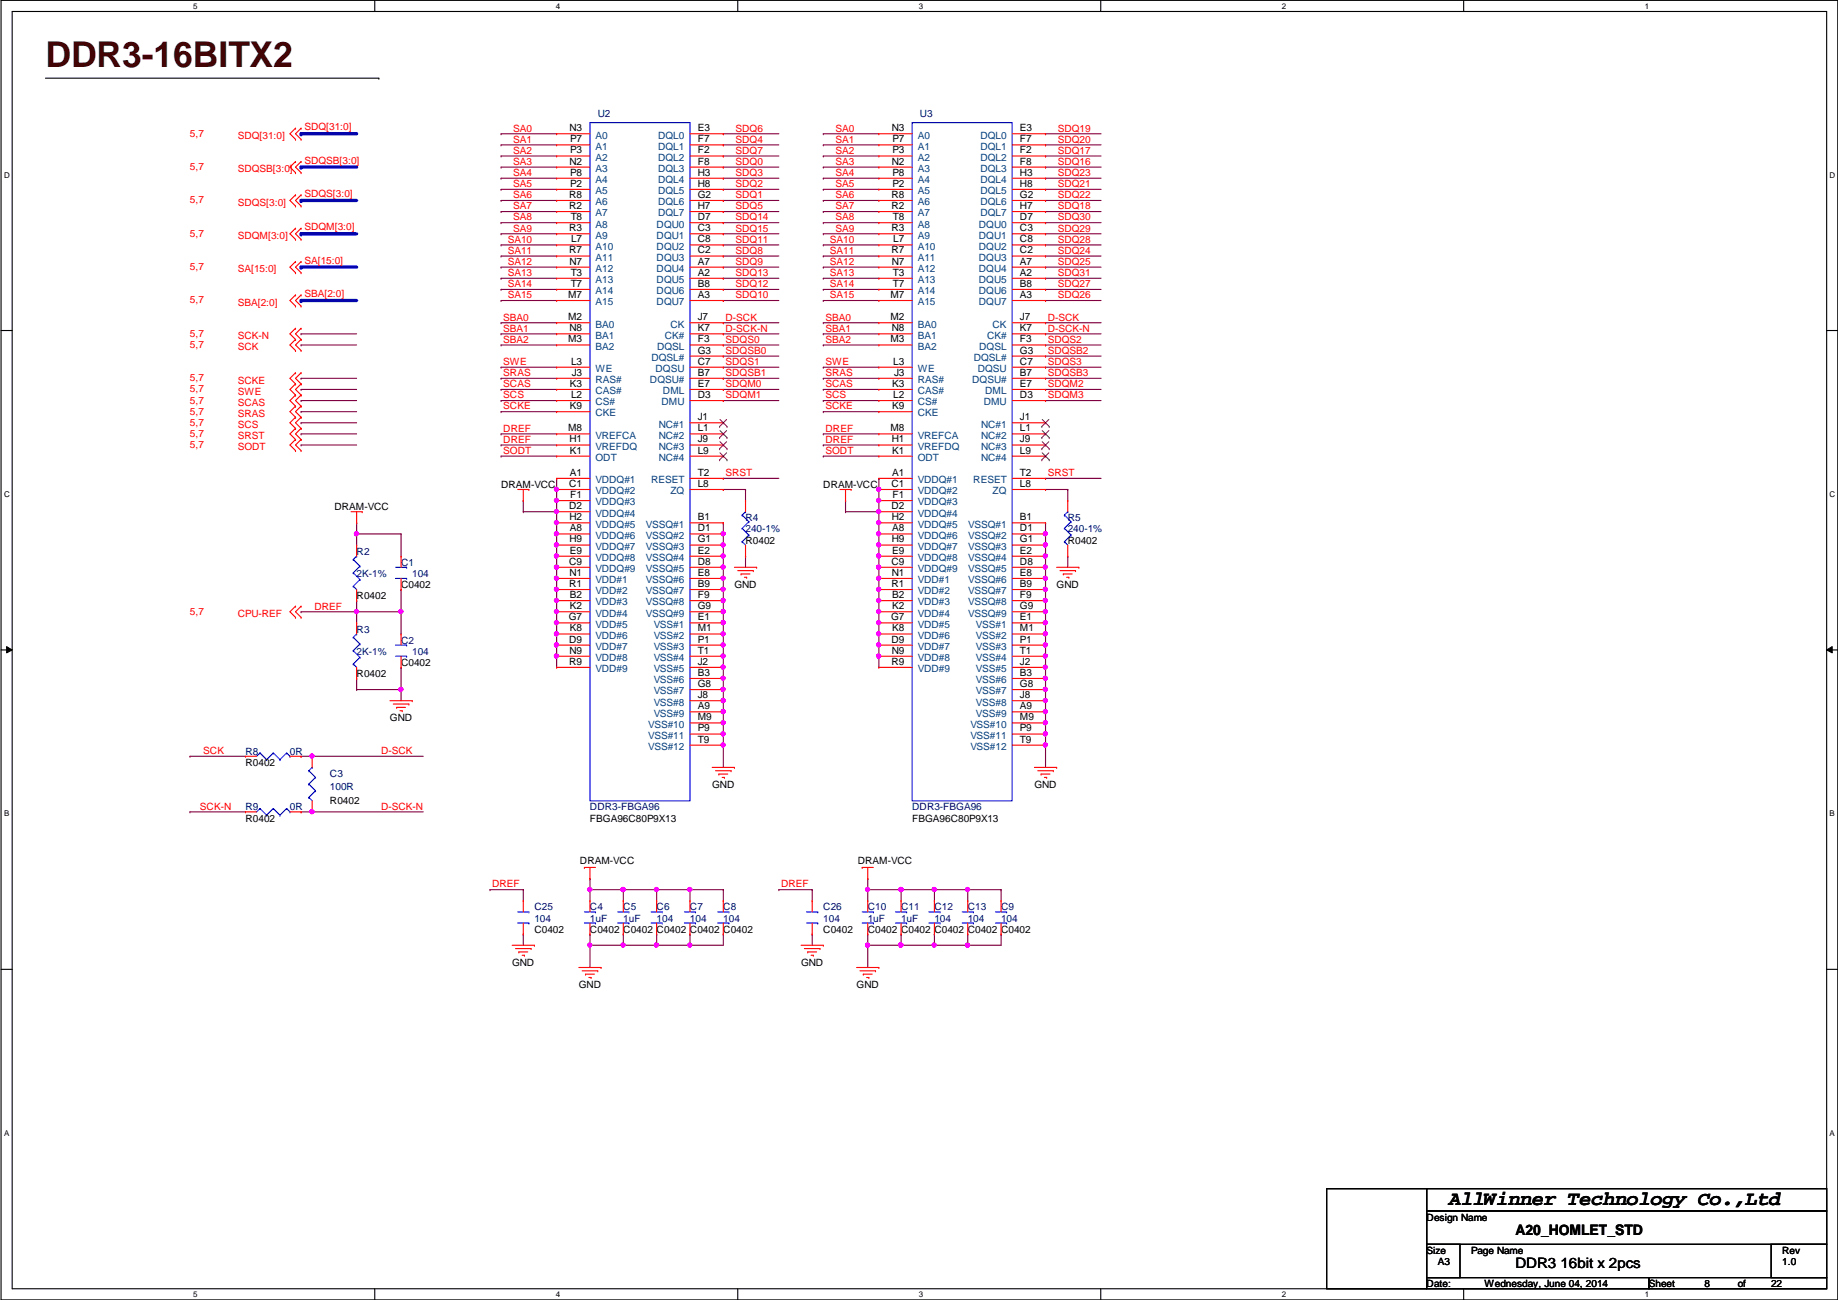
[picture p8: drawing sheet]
<svg xmlns="http://www.w3.org/2000/svg" width="420mm" height="297mm" viewBox="0 0 420 297" stroke-linecap="round" stroke-linejoin="round" font-family="sans-serif">
<defs><g id="words">
<text font-size="8.1" fill="#400000" x="10.4" y="15.2">DDR3-16BITX2</text>
<text font-size="4.6" x="331.2" y="275.4">AllWinner Technology Co.,Ltd</text>
<g font-size="3.3">
<text x="346.4" y="282.3">A20_HOMLET_STD</text>
<text x="346.4" y="289.8">DDR3 16bit x 2pcs</text>
</g>
<g font-size="2.3" fill="#f00">
<text x="69.6" y="29.8">SDQ[31:0]</text>
<text x="43.4" y="31.2">5,7</text>
<text x="54.3" y="31.8">SDQ[31:0]</text>
<text x="117.3" y="30.1">SA0</text>
<text x="117.3" y="32.6">SA1</text>
<text x="117.3" y="35.1">SA2</text>
<text x="168.1" y="30.1">SDQ6</text>
<text x="168.1" y="32.6">SDQ4</text>
<text x="168.1" y="35.1">SDQ7</text>
<text x="191" y="30.1">SA0</text>
<text x="191" y="32.6">SA1</text>
<text x="191" y="35.1">SA2</text>
<text x="241.8" y="30.1">SDQ19</text>
<text x="241.8" y="32.6">SDQ20</text>
<text x="241.8" y="35.1">SDQ17</text>
<text x="43.4" y="38.9">5,7</text>
<text x="54.3" y="39.4">SDQSB[3:0]</text>
<text x="69.6" y="37.4">SDQSB[3:0]</text>
<text x="117.3" y="37.7">SA3</text>
<text x="117.3" y="40.2">SA4</text>
<text x="168.1" y="37.7">SDQ0</text>
<text x="168.1" y="40.2">SDQ3</text>
<text x="191" y="37.7">SA3</text>
<text x="191" y="40.2">SA4</text>
<text x="241.8" y="37.7">SDQ16</text>
<text x="241.8" y="40.2">SDQ23</text>
<text x="43.4" y="46.5">5,7</text>
<text x="54.3" y="47">SDQS[3:0]</text>
<text x="69.6" y="45">SDQS[3:0]</text>
<text x="117.3" y="42.8">SA5</text>
<text x="117.3" y="45.3">SA6</text>
<text x="117.3" y="47.8">SA7</text>
<text x="168.1" y="42.8">SDQ2</text>
<text x="168.1" y="45.3">SDQ1</text>
<text x="168.1" y="47.8">SDQ5</text>
<text x="191" y="42.8">SA5</text>
<text x="191" y="45.3">SA6</text>
<text x="191" y="47.8">SA7</text>
<text x="241.8" y="42.8">SDQ21</text>
<text x="241.8" y="45.3">SDQ22</text>
<text x="241.8" y="47.8">SDQ18</text>
<text x="69.6" y="52.7">SDQM[3:0]</text>
<text x="117.3" y="50.4">SA8</text>
<text x="117.3" y="52.9">SA9</text>
<text x="168.1" y="50.4">SDQ14</text>
<text x="168.1" y="52.9">SDQ15</text>
<text x="191" y="50.4">SA8</text>
<text x="191" y="52.9">SA9</text>
<text x="241.8" y="50.4">SDQ30</text>
<text x="241.8" y="52.9">SDQ29</text>
<text x="43.4" y="54.1">5,7</text>
<text x="54.3" y="54.6">SDQM[3:0]</text>
<text x="116.1" y="55.5">SA10</text>
<text x="116.1" y="58">SA11</text>
<text x="168.1" y="55.5">SDQ11</text>
<text x="168.1" y="58">SDQ8</text>
<text x="189.7" y="55.5">SA10</text>
<text x="189.7" y="58">SA11</text>
<text x="241.8" y="55.5">SDQ28</text>
<text x="241.8" y="58">SDQ24</text>
<text x="43.4" y="61.7">5,7</text>
<text x="54.3" y="62.2">SA[15:0]</text>
<text x="69.6" y="60.3">SA[15:0]</text>
<text x="116.1" y="60.5">SA12</text>
<text x="116.1" y="63.1">SA13</text>
<text x="116.1" y="65.6">SA14</text>
<text x="168.1" y="60.5">SDQ9</text>
<text x="168.1" y="63.1">SDQ13</text>
<text x="168.1" y="65.6">SDQ12</text>
<text x="189.7" y="60.5">SA12</text>
<text x="189.7" y="63.1">SA13</text>
<text x="189.7" y="65.6">SA14</text>
<text x="241.8" y="60.5">SDQ25</text>
<text x="241.8" y="63.1">SDQ31</text>
<text x="241.8" y="65.6">SDQ27</text>
<text x="43.4" y="69.3">5,7</text>
<text x="54.3" y="69.9">SBA[2:0]</text>
<text x="69.6" y="67.9">SBA[2:0]</text>
<text x="116.1" y="68.2">SA15</text>
<text x="168.1" y="68.2">SDQ10</text>
<text x="189.7" y="68.2">SA15</text>
<text x="241.8" y="68.2">SDQ26</text>
<text x="43.4" y="77">5,7</text>
<text x="54.3" y="77.5">SCK-N</text>
<text x="115.1" y="73.2">SBA0</text>
<text x="115.1" y="75.8">SBA1</text>
<text x="165.9" y="75.8">D-SCK-N</text>
<text x="165.9" y="73.2">D-SCK</text>
<text x="188.7" y="73.2">SBA0</text>
<text x="188.7" y="75.8">SBA1</text>
<text x="239.5" y="75.8">D-SCK-N</text>
<text x="239.5" y="73.2">D-SCK</text>
<text x="43.4" y="79.5">5,7</text>
<text x="54.3" y="80">SCK</text>
<text x="115.1" y="83.4">SWE</text>
<text x="115.1" y="78.3">SBA2</text>
<text x="165.9" y="80.9">SDQSB0</text>
<text x="165.9" y="78.3">SDQS0</text>
<text x="165.9" y="83.4">SDQS1</text>
<text x="188.7" y="83.4">SWE</text>
<text x="188.7" y="78.3">SBA2</text>
<text x="239.5" y="80.9">SDQSB2</text>
<text x="239.5" y="78.3">SDQS2</text>
<text x="239.5" y="83.4">SDQS3</text>
<text x="43.4" y="87.1">5,7</text>
<text x="43.4" y="89.7">5,7</text>
<text x="54.3" y="87.6">SCKE</text>
<text x="115.1" y="88.5">SCAS</text>
<text x="115.1" y="85.9">SRAS</text>
<text x="165.9" y="85.9">SDQSB1</text>
<text x="165.9" y="88.5">SDQM0</text>
<text x="188.7" y="88.5">SCAS</text>
<text x="188.7" y="85.9">SRAS</text>
<text x="239.5" y="85.9">SDQSB3</text>
<text x="239.5" y="88.5">SDQM2</text>
<text x="43.4" y="92.2">5,7</text>
<text x="43.4" y="94.7">5,7</text>
<text x="54.3" y="90.2">SWE</text>
<text x="54.3" y="92.7">SCAS</text>
<text x="54.3" y="95.3">SRAS</text>
<text x="115.1" y="91">SCS</text>
<text x="115.1" y="93.6">SCKE</text>
<text x="165.9" y="91">SDQM1</text>
<text x="188.7" y="91">SCS</text>
<text x="188.7" y="93.6">SCKE</text>
<text x="239.5" y="91">SDQM3</text>
<text x="43.4" y="99.8">5,7</text>
<text x="43.4" y="97.3">5,7</text>
<text x="54.3" y="100.3">SRST</text>
<text x="54.3" y="97.8">SCS</text>
<text x="115.1" y="98.6">DREF</text>
<text x="115.1" y="101.2">DREF</text>
<text x="188.7" y="98.6">DREF</text>
<text x="188.7" y="101.2">DREF</text>
<text x="43.4" y="102.4">5,7</text>
<text x="54.3" y="102.9">SODT</text>
<text x="115.1" y="103.7">SODT</text>
<text x="188.7" y="103.7">SODT</text>
<text x="165.9" y="108.8">SRST</text>
<text x="239.5" y="108.8">SRST</text>
<text x="43.4" y="140.5">5,7</text>
<text x="54.3" y="141">CPU-REF</text>
<text x="71.9" y="139.3">DREF</text>
<text x="46.5" y="172.3">SCK</text>
<text x="87.1" y="172.3">D-SCK</text>
<text x="45.7" y="185">SCK-N</text>
<text x="87.1" y="185">D-SCK-N</text>
<text x="112.5" y="202.8">DREF</text>
<text x="178.6" y="202.8">DREF</text>
</g>
<g font-size="2.3">
<text x="130.2" y="30">N3</text>
<text x="159.5" y="30">E3</text>
<text x="203.9" y="30">N3</text>
<text x="233.2" y="30">E3</text>
<text x="130.4" y="32.5">P7</text>
<text x="130.4" y="35.1">P3</text>
<text x="159.5" y="32.5">F7</text>
<text x="159.5" y="35.1">F2</text>
<text x="204" y="32.5">P7</text>
<text x="204" y="35.1">P3</text>
<text x="233.2" y="32.5">F7</text>
<text x="233.2" y="35.1">F2</text>
<text x="130.2" y="37.6">N2</text>
<text x="130.4" y="40.1">P8</text>
<text x="159.5" y="37.6">F8</text>
<text x="159.5" y="40.1">H3</text>
<text x="203.9" y="37.6">N2</text>
<text x="204" y="40.1">P8</text>
<text x="233.2" y="37.6">F8</text>
<text x="233.2" y="40.1">H3</text>
<text x="130.1" y="45.2">R8</text>
<text x="130.1" y="47.8">R2</text>
<text x="130.4" y="42.7">P2</text>
<text x="159.5" y="42.7">H8</text>
<text x="159.5" y="45.2">G2</text>
<text x="159.5" y="47.8">H7</text>
<text x="203.8" y="45.2">R8</text>
<text x="203.8" y="47.8">R2</text>
<text x="204" y="42.7">P2</text>
<text x="233.2" y="42.7">H8</text>
<text x="233.2" y="45.2">G2</text>
<text x="233.2" y="47.8">H7</text>
<text x="130.1" y="52.8">R3</text>
<text x="130.5" y="50.3">T8</text>
<text x="159.5" y="50.3">D7</text>
<text x="159.5" y="52.8">C3</text>
<text x="203.8" y="52.8">R3</text>
<text x="204.1" y="50.3">T8</text>
<text x="233.2" y="50.3">D7</text>
<text x="233.2" y="52.8">C3</text>
<text x="130.1" y="57.9">R7</text>
<text x="130.5" y="55.4">L7</text>
<text x="159.5" y="55.4">C8</text>
<text x="159.5" y="57.9">C2</text>
<text x="203.8" y="57.9">R7</text>
<text x="204.2" y="55.4">L7</text>
<text x="233.2" y="55.4">C8</text>
<text x="233.2" y="57.9">C2</text>
<text x="130.2" y="60.5">N7</text>
<text x="130.5" y="63">T3</text>
<text x="130.5" y="65.5">T7</text>
<text x="159.5" y="60.5">A7</text>
<text x="159.5" y="63">A2</text>
<text x="159.5" y="65.5">B8</text>
<text x="203.9" y="60.5">N7</text>
<text x="204.1" y="63">T3</text>
<text x="204.1" y="65.5">T7</text>
<text x="233.2" y="60.5">A7</text>
<text x="233.2" y="63">A2</text>
<text x="233.2" y="65.5">B8</text>
<text x="129.9" y="68.1">M7</text>
<text x="159.5" y="68.1">A3</text>
<text x="203.5" y="68.1">M7</text>
<text x="233.2" y="68.1">A3</text>
<text x="129.9" y="73.2">M2</text>
<text x="130.2" y="75.7">N8</text>
<text x="159.5" y="73.2">J7</text>
<text x="159.5" y="75.7">K7</text>
<text x="203.5" y="73.2">M2</text>
<text x="203.9" y="75.7">N8</text>
<text x="233.2" y="73.2">J7</text>
<text x="233.2" y="75.7">K7</text>
<text x="129.9" y="78.2">M3</text>
<text x="130.5" y="83.3">L3</text>
<text x="159.5" y="78.2">F3</text>
<text x="159.5" y="80.8">G3</text>
<text x="159.5" y="83.3">C7</text>
<text x="203.5" y="78.2">M3</text>
<text x="204.2" y="83.3">L3</text>
<text x="233.2" y="78.2">F3</text>
<text x="233.2" y="80.8">G3</text>
<text x="233.2" y="83.3">C7</text>
<text x="130.3" y="88.4">K3</text>
<text x="130.7" y="85.9">J3</text>
<text x="159.5" y="85.9">B7</text>
<text x="159.5" y="88.4">E7</text>
<text x="204" y="88.4">K3</text>
<text x="204.4" y="85.9">J3</text>
<text x="233.2" y="85.9">B7</text>
<text x="233.2" y="88.4">E7</text>
<text x="130.3" y="93.5">K9</text>
<text x="130.5" y="90.9">L2</text>
<text x="159.5" y="90.9">D3</text>
<text x="204" y="93.5">K9</text>
<text x="204.2" y="90.9">L2</text>
<text x="233.2" y="90.9">D3</text>
<text x="129.9" y="98.6">M8</text>
<text x="130.2" y="101.1">H1</text>
<text x="159.5" y="96">J1</text>
<text x="159.5" y="98.6">L1</text>
<text x="159.5" y="101.1">J9</text>
<text x="203.5" y="98.6">M8</text>
<text x="203.9" y="101.1">H1</text>
<text x="233.2" y="96">J1</text>
<text x="233.2" y="98.6">L1</text>
<text x="233.2" y="101.1">J9</text>
<text x="130.3" y="103.6">K1</text>
<text x="159.5" y="103.6">L9</text>
<text x="204" y="103.6">K1</text>
<text x="233.2" y="103.6">L9</text>
<text x="114.5" y="111.5">DRAM-VCC</text>
<text x="130.1" y="111.3">C1</text>
<text x="130.3" y="108.7">A1</text>
<text x="130.4" y="113.8">F1</text>
<text x="159.5" y="111.3">L8</text>
<text x="159.5" y="108.7">T2</text>
<text x="188.2" y="111.5">DRAM-VCC</text>
<text x="203.8" y="111.3">C1</text>
<text x="204" y="108.7">A1</text>
<text x="204" y="113.8">F1</text>
<text x="233.2" y="111.3">L8</text>
<text x="233.2" y="108.7">T2</text>
<text x="76.4" y="116.6">DRAM-VCC</text>
<text x="130.1" y="116.3">D2</text>
<text x="130.2" y="118.9">H2</text>
<text x="159.5" y="118.9">B1</text>
<text x="203.8" y="116.3">D2</text>
<text x="203.9" y="118.9">H2</text>
<text x="233.2" y="118.9">B1</text>
<text x="130.2" y="124">H9</text>
<text x="130.3" y="121.4">A8</text>
<text x="159.5" y="121.4">D1</text>
<text x="159.5" y="124">G1</text>
<text x="170.4" y="124.2">R0402</text>
<text x="203.9" y="124">H9</text>
<text x="204" y="121.4">A8</text>
<text x="233.2" y="121.4">D1</text>
<text x="233.2" y="124">G1</text>
<text x="244.1" y="124.2">R0402</text>
<text x="130.1" y="129">C9</text>
<text x="130.2" y="131.6">N1</text>
<text x="130.3" y="126.5">E9</text>
<text x="159.5" y="126.5">E2</text>
<text x="159.5" y="129">D8</text>
<text x="159.5" y="131.6">E8</text>
<text x="203.8" y="129">C9</text>
<text x="203.9" y="131.6">N1</text>
<text x="204" y="126.5">E9</text>
<text x="233.2" y="126.5">E2</text>
<text x="233.2" y="129">D8</text>
<text x="233.2" y="131.6">E8</text>
<text x="81.5" y="136.9">R0402</text>
<text x="91.7" y="134.4">C0402</text>
<text x="130.1" y="134.1">R1</text>
<text x="130.3" y="136.7">B2</text>
<text x="159.5" y="134.1">B9</text>
<text x="159.5" y="136.7">F9</text>
<text x="167.9" y="134.4">GND</text>
<text x="203.8" y="134.1">R1</text>
<text x="204" y="136.7">B2</text>
<text x="233.2" y="134.1">B9</text>
<text x="233.2" y="136.7">F9</text>
<text x="241.5" y="134.4">GND</text>
<text x="130" y="141.7">G7</text>
<text x="130.3" y="139.2">K2</text>
<text x="159.5" y="139.2">G9</text>
<text x="159.5" y="141.7">E1</text>
<text x="203.7" y="141.7">G7</text>
<text x="204" y="139.2">K2</text>
<text x="233.2" y="139.2">G9</text>
<text x="233.2" y="141.7">E1</text>
<text x="130.1" y="146.8">D9</text>
<text x="130.2" y="149.4">N9</text>
<text x="130.3" y="144.3">K8</text>
<text x="159.5" y="144.3">M1</text>
<text x="159.5" y="146.8">P1</text>
<text x="159.5" y="149.4">T1</text>
<text x="203.8" y="146.8">D9</text>
<text x="203.9" y="149.4">N9</text>
<text x="204" y="144.3">K8</text>
<text x="233.2" y="144.3">M1</text>
<text x="233.2" y="146.8">P1</text>
<text x="233.2" y="149.4">T1</text>
<text x="81.5" y="154.7">R0402</text>
<text x="91.7" y="152.1">C0402</text>
<text x="130.1" y="151.9">R9</text>
<text x="159.5" y="151.9">J2</text>
<text x="159.5" y="154.4">B3</text>
<text x="203.8" y="151.9">R9</text>
<text x="233.2" y="151.9">J2</text>
<text x="233.2" y="154.4">B3</text>
<text x="159.5" y="157">G8</text>
<text x="159.5" y="159.5">J8</text>
<text x="233.2" y="157">G8</text>
<text x="233.2" y="159.5">J8</text>
<text x="89.1" y="164.8">GND</text>
<text x="159.5" y="162.1">A9</text>
<text x="159.5" y="164.6">M9</text>
<text x="159.5" y="167.1">P9</text>
<text x="233.2" y="162.1">A9</text>
<text x="233.2" y="164.6">M9</text>
<text x="233.2" y="167.1">P9</text>
<text x="159.5" y="169.7">T9</text>
<text x="233.2" y="169.7">T9</text>
<text x="56.1" y="175">R0402</text>
<text x="75.4" y="183.6">R0402</text>
<text x="162.8" y="180.1">GND</text>
<text x="236.5" y="180.1">GND</text>
<text x="56.1" y="187.7">R0402</text>
<text x="134.9" y="187.7">FBGA96C80P9X13</text>
<text x="208.5" y="187.7">FBGA96C80P9X13</text>
<text x="132.6" y="197.4">DRAM-VCC</text>
<text x="196.1" y="197.4">DRAM-VCC</text>
<text x="122.2" y="213.1">C0402</text>
<text x="134.9" y="213.1">C0402 C0402 C0402 C0402 C0402</text>
<text x="188.2" y="213.1">C0402</text>
<text x="198.4" y="213.1">C0402 C0402 C0402 C0402 C0402</text>
<text x="117.1" y="220.7">GND</text>
<text x="183.1" y="220.7">GND</text>
<text x="132.3" y="225.8">GND</text>
<text x="195.8" y="225.8">GND</text>
<text x="326.1" y="278.9">Design Name</text>
<text x="326.1" y="286.5">Size</text>
<text x="336.3" y="286.5">Page Name</text>
<text x="407.4" y="286.5">Rev</text>
<text x="328.7" y="289.1">A3</text>
<text x="407.4" y="289.1">1.0</text>
<text x="326.1" y="294.1">Date:</text>
<text x="339.3" y="294.1">Wednesday, June 04, 2014</text>
<text x="376.9" y="294.1">Sheet</text>
<text x="389.6" y="294.1">8</text>
<text x="397.2" y="294.1">of</text>
<text x="404.9" y="294.1">22</text>
</g>
<g font-size="2.3" fill="#000080">
<text x="136.6" y="26.7">U2</text>
<text x="210.3" y="26.7">U3</text>
<text x="170.4" y="119.1">R4</text>
<text x="244.1" y="119.1">R5</text>
<text x="170.4" y="121.7">240-1%</text>
<text x="244.1" y="121.7">240-1%</text>
<text x="81.5" y="126.7">R2</text>
<text x="81.5" y="131.8">2K-1%</text>
<text x="91.7" y="129.3">C1</text>
<text x="94.2" y="131.8">104</text>
<text x="81.5" y="144.5">R3</text>
<text x="81.5" y="149.6">2K-1%</text>
<text x="91.7" y="147.1">C2</text>
<text x="94.2" y="149.6">104</text>
<text x="56.1" y="172.5">R8</text>
<text x="66.3" y="172.5">0R</text>
<text x="75.4" y="177.5">C3</text>
<text x="56.1" y="185.2">R9</text>
<text x="66.3" y="185.2">0R</text>
<text x="75.4" y="180.6">100R</text>
<text x="134.9" y="185.2">DDR3-FBGA96</text>
<text x="208.5" y="185.2">DDR3-FBGA96</text>
<text x="122.2" y="208">C25</text>
<text x="134.9" y="208">C4</text>
<text x="142.5" y="208">C5</text>
<text x="150.1" y="208">C6</text>
<text x="157.7" y="208">C7</text>
<text x="165.3" y="208">C8</text>
<text x="188.2" y="208">C26</text>
<text x="198.4" y="208">C10</text>
<text x="206" y="208">C11</text>
<text x="213.6" y="208">C12</text>
<text x="221.2" y="208">C13</text>
<text x="228.8" y="208">C9</text>
<text x="122.2" y="210.6">104</text>
<text x="134.9" y="210.6">1uF</text>
<text x="142.5" y="210.6">1uF</text>
<text x="150.1" y="210.6">104</text>
<text x="157.7" y="210.6">104</text>
<text x="165.3" y="210.6">104</text>
<text x="188.2" y="210.6">104</text>
<text x="198.4" y="210.6">1uF</text>
<text x="206" y="210.6">1uF</text>
<text x="213.6" y="210.6">104</text>
<text x="221.2" y="210.6">104</text>
<text x="228.8" y="210.6">104</text>
</g>
<g font-size="2.3" fill="#004080">
<text x="136.1" y="31.7">A0</text>
<text x="136.1" y="34.2">A1</text>
<text x="150.4" y="31.7">DQL0</text>
<text x="150.4" y="34.2">DQL1</text>
<text x="209.8" y="31.7">A0</text>
<text x="209.8" y="34.2">A1</text>
<text x="224.1" y="31.7">DQL0</text>
<text x="224.1" y="34.2">DQL1</text>
<text x="136.1" y="36.7">A2</text>
<text x="136.1" y="39.3">A3</text>
<text x="136.1" y="41.8">A4</text>
<text x="150.4" y="36.7">DQL2</text>
<text x="150.4" y="39.3">DQL3</text>
<text x="150.4" y="41.8">DQL4</text>
<text x="209.8" y="36.7">A2</text>
<text x="209.8" y="39.3">A3</text>
<text x="209.8" y="41.8">A4</text>
<text x="224.1" y="36.7">DQL2</text>
<text x="224.1" y="39.3">DQL3</text>
<text x="224.1" y="41.8">DQL4</text>
<text x="136.1" y="44.4">A5</text>
<text x="136.1" y="46.9">A6</text>
<text x="150.4" y="44.4">DQL5</text>
<text x="150.4" y="46.9">DQL6</text>
<text x="209.8" y="44.4">A5</text>
<text x="209.8" y="46.9">A6</text>
<text x="224.1" y="44.4">DQL5</text>
<text x="224.1" y="46.9">DQL6</text>
<text x="136.1" y="49.4">A7</text>
<text x="136.1" y="52">A8</text>
<text x="150.1" y="52">DQU0</text>
<text x="150.4" y="49.4">DQL7</text>
<text x="209.8" y="49.4">A7</text>
<text x="209.8" y="52">A8</text>
<text x="223.8" y="52">DQU0</text>
<text x="224.1" y="49.4">DQL7</text>
<text x="136.1" y="54.5">A9</text>
<text x="136.1" y="57.1">A10</text>
<text x="136.1" y="59.6">A11</text>
<text x="150.1" y="54.5">DQU1</text>
<text x="150.1" y="57.1">DQU2</text>
<text x="150.1" y="59.6">DQU3</text>
<text x="209.8" y="54.5">A9</text>
<text x="209.8" y="57.1">A10</text>
<text x="209.8" y="59.6">A11</text>
<text x="223.8" y="54.5">DQU1</text>
<text x="223.8" y="57.1">DQU2</text>
<text x="223.8" y="59.6">DQU3</text>
<text x="136.1" y="62.1">A12</text>
<text x="136.1" y="64.7">A13</text>
<text x="150.1" y="62.1">DQU4</text>
<text x="150.1" y="64.7">DQU5</text>
<text x="209.8" y="62.1">A12</text>
<text x="209.8" y="64.7">A13</text>
<text x="223.8" y="62.1">DQU4</text>
<text x="223.8" y="64.7">DQU5</text>
<text x="136.1" y="67.2">A14</text>
<text x="136.1" y="69.8">A15</text>
<text x="150.1" y="67.2">DQU6</text>
<text x="150.1" y="69.8">DQU7</text>
<text x="209.8" y="67.2">A14</text>
<text x="209.8" y="69.8">A15</text>
<text x="223.8" y="67.2">DQU6</text>
<text x="223.8" y="69.8">DQU7</text>
<text x="136.1" y="74.8">BA0</text>
<text x="136.1" y="77.4">BA1</text>
<text x="152" y="77.4">CK#</text>
<text x="153.2" y="74.8">CK</text>
<text x="209.8" y="74.8">BA0</text>
<text x="209.8" y="77.4">BA1</text>
<text x="225.6" y="77.4">CK#</text>
<text x="226.9" y="74.8">CK</text>
<text x="136.1" y="79.9">BA2</text>
<text x="148.9" y="82.5">DQSL#</text>
<text x="150.2" y="79.9">DQSL</text>
<text x="209.8" y="79.9">BA2</text>
<text x="222.6" y="82.5">DQSL#</text>
<text x="223.8" y="79.9">DQSL</text>
<text x="136.1" y="85">WE</text>
<text x="136.1" y="87.5">RAS#</text>
<text x="148.6" y="87.5">DQSU#</text>
<text x="149.8" y="85">DQSU</text>
<text x="209.8" y="85">WE</text>
<text x="209.8" y="87.5">RAS#</text>
<text x="222.2" y="87.5">DQSU#</text>
<text x="223.5" y="85">DQSU</text>
<text x="136.1" y="90.1">CAS#</text>
<text x="136.1" y="92.6">CS#</text>
<text x="136.1" y="95.2">CKE</text>
<text x="151.2" y="92.6">DMU</text>
<text x="151.5" y="90.1">DML</text>
<text x="209.8" y="90.1">CAS#</text>
<text x="209.8" y="92.6">CS#</text>
<text x="209.8" y="95.2">CKE</text>
<text x="224.9" y="92.6">DMU</text>
<text x="225.2" y="90.1">DML</text>
<text x="136.1" y="100.2">VREFCA</text>
<text x="150.6" y="97.7">NC#1</text>
<text x="150.6" y="100.2">NC#2</text>
<text x="209.8" y="100.2">VREFCA</text>
<text x="224.3" y="97.7">NC#1</text>
<text x="224.3" y="100.2">NC#2</text>
<text x="136.1" y="102.8">VREFDQ</text>
<text x="136.1" y="105.3">ODT</text>
<text x="150.6" y="102.8">NC#3</text>
<text x="150.6" y="105.3">NC#4</text>
<text x="209.8" y="102.8">VREFDQ</text>
<text x="209.8" y="105.3">ODT</text>
<text x="224.3" y="102.8">NC#3</text>
<text x="224.3" y="105.3">NC#4</text>
<text x="136.1" y="110.4">VDDQ#1</text>
<text x="136.1" y="112.9">VDDQ#2</text>
<text x="148.8" y="110.4">RESET</text>
<text x="153.2" y="112.9">ZQ</text>
<text x="209.8" y="110.4">VDDQ#1</text>
<text x="209.8" y="112.9">VDDQ#2</text>
<text x="222.5" y="110.4">RESET</text>
<text x="226.9" y="112.9">ZQ</text>
<text x="136.1" y="115.5">VDDQ#3</text>
<text x="136.1" y="118">VDDQ#4</text>
<text x="209.8" y="115.5">VDDQ#3</text>
<text x="209.8" y="118">VDDQ#4</text>
<text x="136.1" y="120.6">VDDQ#5</text>
<text x="136.1" y="123.1">VDDQ#6</text>
<text x="136.1" y="125.6">VDDQ#7</text>
<text x="147.6" y="120.6">VSSQ#1</text>
<text x="147.6" y="123.1">VSSQ#2</text>
<text x="147.6" y="125.6">VSSQ#3</text>
<text x="209.8" y="120.6">VDDQ#5</text>
<text x="209.8" y="123.1">VDDQ#6</text>
<text x="209.8" y="125.6">VDDQ#7</text>
<text x="221.3" y="120.6">VSSQ#1</text>
<text x="221.3" y="123.1">VSSQ#2</text>
<text x="221.3" y="125.6">VSSQ#3</text>
<text x="136.1" y="128.2">VDDQ#8</text>
<text x="136.1" y="130.7">VDDQ#9</text>
<text x="147.6" y="128.2">VSSQ#4</text>
<text x="147.6" y="130.7">VSSQ#5</text>
<text x="209.8" y="128.2">VDDQ#8</text>
<text x="209.8" y="130.7">VDDQ#9</text>
<text x="221.3" y="128.2">VSSQ#4</text>
<text x="221.3" y="130.7">VSSQ#5</text>
<text x="136.1" y="135.8">VDD#2</text>
<text x="136.1" y="133.3">VDD#1</text>
<text x="147.6" y="133.3">VSSQ#6</text>
<text x="147.6" y="135.8">VSSQ#7</text>
<text x="209.8" y="135.8">VDD#2</text>
<text x="209.8" y="133.3">VDD#1</text>
<text x="221.3" y="133.3">VSSQ#6</text>
<text x="221.3" y="135.8">VSSQ#7</text>
<text x="136.1" y="138.3">VDD#3</text>
<text x="136.1" y="140.9">VDD#4</text>
<text x="136.1" y="143.4">VDD#5</text>
<text x="147.6" y="138.3">VSSQ#8</text>
<text x="147.6" y="140.9">VSSQ#9</text>
<text x="149.4" y="143.4">VSS#1</text>
<text x="209.8" y="138.3">VDD#3</text>
<text x="209.8" y="140.9">VDD#4</text>
<text x="209.8" y="143.4">VDD#5</text>
<text x="221.3" y="138.3">VSSQ#8</text>
<text x="221.3" y="140.9">VSSQ#9</text>
<text x="223.1" y="143.4">VSS#1</text>
<text x="136.1" y="146">VDD#6</text>
<text x="136.1" y="148.5">VDD#7</text>
<text x="149.4" y="146">VSS#2</text>
<text x="149.4" y="148.5">VSS#3</text>
<text x="209.8" y="146">VDD#6</text>
<text x="209.8" y="148.5">VDD#7</text>
<text x="223.1" y="146">VSS#2</text>
<text x="223.1" y="148.5">VSS#3</text>
<text x="136.1" y="151">VDD#8</text>
<text x="136.1" y="153.6">VDD#9</text>
<text x="149.4" y="151">VSS#4</text>
<text x="149.4" y="153.6">VSS#5</text>
<text x="209.8" y="151">VDD#8</text>
<text x="209.8" y="153.6">VDD#9</text>
<text x="223.1" y="151">VSS#4</text>
<text x="223.1" y="153.6">VSS#5</text>
<text x="149.4" y="156.1">VSS#6</text>
<text x="149.4" y="158.7">VSS#7</text>
<text x="149.4" y="161.2">VSS#8</text>
<text x="223.1" y="156.1">VSS#6</text>
<text x="223.1" y="158.7">VSS#7</text>
<text x="223.1" y="161.2">VSS#8</text>
<text x="148.2" y="166.3">VSS#10</text>
<text x="149.4" y="163.7">VSS#9</text>
<text x="221.8" y="166.3">VSS#10</text>
<text x="223.1" y="163.7">VSS#9</text>
<text x="148.2" y="168.8">VSS#11</text>
<text x="148.2" y="171.4">VSS#12</text>
<text x="221.8" y="168.8">VSS#11</text>
<text x="221.8" y="171.4">VSS#12</text>
</g>
<g font-size="1.8">
<text x="44.2" y="1.9">5</text>
<text x="127.1" y="1.9">4</text>
<text x="210" y="1.9">3</text>
<text x="293" y="1.9">2</text>
<text x="376" y="1.9">1</text>
<text x=".9" y="40.6">D</text>
<text x="418.2" y="40.6">D</text>
<text x=".9" y="113.5">C</text>
<text x="418.2" y="113.5">C</text>
<text x=".9" y="186.5">B</text>
<text x="418.2" y="186.5">B</text>
<text x=".9" y="259.5">A</text>
<text x="418.2" y="259.5">A</text>
<text x="44.2" y="296.3">5</text>
<text x="127.1" y="296.3">4</text>
<text x="210" y="296.3">3</text>
<text x="293" y="296.3">2</text>
<text x="376" y="296.3">1</text>
</g>
</g></defs>
<path d="M.2 .1h419.9v296.9h-419.9zM2.8 2.6h414.8v291.9h-414.8z" fill="none" stroke="#000" stroke-width=".25"/>
<g fill="#fff">
<path d="M44.2 .3h1v2.1h-1z"/>
<path d="M44.2 294.7h1v2.1h-1z"/>
</g>
<path d="M85.7 .1v2.5M85.7 294.5v2.5" fill="none" stroke="#000" stroke-width=".25"/>
<g fill="#fff">
<path d="M127.1 .3h1v2.1h-1z"/>
<path d="M127.1 294.7h1v2.1h-1z"/>
</g>
<path d="M168.6 .1v2.5M168.6 294.5v2.5" fill="none" stroke="#000" stroke-width=".25"/>
<g fill="#fff">
<path d="M210 .3h1.1v2.1h-1.1z"/>
<path d="M210 294.7h1.1v2.1h-1.1z"/>
</g>
<path d="M251.6 .1v2.5M251.6 294.5v2.5" fill="none" stroke="#000" stroke-width=".25"/>
<g fill="#fff">
<path d="M293 .3h1v2.1h-1z"/>
<path d="M293 294.7h1v2.1h-1z"/>
</g>
<path d="M334.6 .1v2.5M334.6 294.5v2.5" fill="none" stroke="#000" stroke-width=".25"/>
<g fill="#fff">
<path d="M376 .3h1v2.1h-1z"/>
<path d="M376 294.7h1v2.1h-1z"/>
<path d="M.9 39h1.3v2.1h-1.3z"/>
<path d="M418.2 39h1.3v2.1h-1.3z"/>
<path d="M.9 111.9h1.3v2.1h-1.3z"/>
<path d="M418.2 111.9h1.3v2.1h-1.3z"/>
</g>
<path d="M.2 75.5h2.6M417.6 75.5h2.5" fill="none" stroke="#000" stroke-width=".25"/>
<g fill="#fff">
<path d="M.9 184.9h1.2v2h-1.2z"/>
<path d="M418.2 184.9h1.2v2h-1.2z"/>
</g>
<path d="M.2 148.5h2.6M417.6 148.5h2.5" fill="none" stroke="#000" stroke-width=".25"/>
<path d="M1.5 147.7l1.3 .8-1.3 .7zM417.6 148.5l1.2-.8v1.5z" fill="#000"/>
<path d="M1.5 147.7l1.3 .8-1.3 .7zM417.6 148.5l1.2-.8v1.5z" fill="none" stroke="#000" stroke-width=".23"/>
<g fill="#fff">
<path d="M.9 257.9h1.1v2h-1.1z"/>
<path d="M418.2 257.9h1.1v2h-1.1z"/>
</g>
<path d="M10.4 17.9h76.2M86.6 17.9h.1M.2 221.5h2.6M417.6 221.5h2.5" fill="none" stroke="#000" stroke-width=".25"/>
<path d="M127.2 109.3h.1M127.2 109.3v2.5M165.3 111.8h.1M165.3 111.8h5.1M170.4 111.8h.1M170.4 111.8v2.6M127.2 137.2h.1M127.2 137.2v2.6" fill="none" stroke="#800040" stroke-width=".25"/>
<circle cx="127.2" cy="137.2" r=".48" fill="#f0f"/>
<circle cx="127.2" cy="137.2" r=".48" fill="none" stroke="#f0f" stroke-width=".25"/>
<path d="M127.2 119.5h.1M127.2 119.5v2.5" fill="none" stroke="#800040" stroke-width=".25"/>
<circle cx="127.2" cy="119.4" r=".48" fill="#f0f"/>
<circle cx="127.2" cy="119.4" r=".48" fill="none" stroke="#f0f" stroke-width=".25"/>
<path d="M127.2 111.8h.1M127.2 111.8v2.6" fill="none" stroke="#800040" stroke-width=".25"/>
<circle cx="127.2" cy="111.8" r=".48" fill="#f0f"/>
<circle cx="127.2" cy="111.8" r=".48" fill="none" stroke="#f0f" stroke-width=".25"/>
<path d="M127.2 129.6h.1M127.2 129.6v2.6" fill="none" stroke="#800040" stroke-width=".25"/>
<circle cx="127.2" cy="129.6" r=".48" fill="#f0f"/>
<circle cx="127.2" cy="129.6" r=".48" fill="none" stroke="#f0f" stroke-width=".25"/>
<path d="M127.2 149.9h.1M127.2 149.9v2.6" fill="none" stroke="#800040" stroke-width=".25"/>
<circle cx="127.2" cy="149.9" r=".48" fill="#f0f"/>
<circle cx="127.2" cy="149.9" r=".48" fill="none" stroke="#f0f" stroke-width=".25"/>
<path d="M127.2 142.3h.1M127.2 142.3v2.6" fill="none" stroke="#800040" stroke-width=".25"/>
<circle cx="127.2" cy="142.3" r=".48" fill="#f0f"/>
<circle cx="127.2" cy="142.3" r=".48" fill="none" stroke="#f0f" stroke-width=".25"/>
<path d="M127.2 122h.1M127.2 122v2.5" fill="none" stroke="#800040" stroke-width=".25"/>
<circle cx="127.2" cy="122" r=".48" fill="#f0f"/>
<circle cx="127.2" cy="122" r=".48" fill="none" stroke="#f0f" stroke-width=".25"/>
<path d="M127.2 139.8h.1M127.2 139.8v2.5" fill="none" stroke="#800040" stroke-width=".25"/>
<circle cx="127.2" cy="139.7" r=".48" fill="#f0f"/>
<circle cx="127.2" cy="139.7" r=".48" fill="none" stroke="#f0f" stroke-width=".25"/>
<path d="M127.2 127.1h.1M127.2 127.1v2.5" fill="none" stroke="#800040" stroke-width=".25"/>
<circle cx="127.2" cy="127" r=".48" fill="#f0f"/>
<circle cx="127.2" cy="127" r=".48" fill="none" stroke="#f0f" stroke-width=".25"/>
<path d="M127.2 124.5h.1M127.2 124.5v2.6" fill="none" stroke="#800040" stroke-width=".25"/>
<circle cx="127.2" cy="124.5" r=".48" fill="#f0f"/>
<circle cx="127.2" cy="124.5" r=".48" fill="none" stroke="#f0f" stroke-width=".25"/>
<path d="M127.2 134.7h.1M127.2 134.7v2.5" fill="none" stroke="#800040" stroke-width=".25"/>
<circle cx="127.2" cy="134.7" r=".48" fill="#f0f"/>
<circle cx="127.2" cy="134.7" r=".48" fill="none" stroke="#f0f" stroke-width=".25"/>
<path d="M127.2 116.9h.1M127.2 116.9v2.6" fill="none" stroke="#800040" stroke-width=".25"/>
<circle cx="127.2" cy="116.9" r=".48" fill="#f0f"/>
<circle cx="127.2" cy="116.9" r=".48" fill="none" stroke="#f0f" stroke-width=".25"/>
<path d="M127.2 114.4h.1M127.2 114.4v2.5" fill="none" stroke="#800040" stroke-width=".25"/>
<circle cx="127.2" cy="114.3" r=".48" fill="#f0f"/>
<circle cx="127.2" cy="114.3" r=".48" fill="none" stroke="#f0f" stroke-width=".25"/>
<path d="M127.2 144.9h.1M127.2 144.9v2.5" fill="none" stroke="#800040" stroke-width=".25"/>
<circle cx="127.2" cy="144.8" r=".48" fill="#f0f"/>
<circle cx="127.2" cy="144.8" r=".48" fill="none" stroke="#f0f" stroke-width=".25"/>
<path d="M127.2 132.2h.1M127.2 132.2v2.5" fill="none" stroke="#800040" stroke-width=".25"/>
<circle cx="127.2" cy="132.1" r=".48" fill="#f0f"/>
<circle cx="127.2" cy="132.1" r=".48" fill="none" stroke="#f0f" stroke-width=".25"/>
<path d="M119.6 114.4h.1M119.6 116.9h.1M119.6 114.4v2.5M119.6 116.9h7.6M200.9 109.3h.1M200.9 109.3v2.5M200.9 132.2h.1M200.9 132.2v2.5" fill="none" stroke="#800040" stroke-width=".25"/>
<circle cx="200.9" cy="132.1" r=".48" fill="#f0f"/>
<circle cx="200.9" cy="132.1" r=".48" fill="none" stroke="#f0f" stroke-width=".25"/>
<path d="M200.9 111.8h.1M200.9 111.8v2.6" fill="none" stroke="#800040" stroke-width=".25"/>
<circle cx="200.9" cy="111.8" r=".48" fill="#f0f"/>
<circle cx="200.9" cy="111.8" r=".48" fill="none" stroke="#f0f" stroke-width=".25"/>
<path d="M200.9 149.9h.1M200.9 149.9v2.6" fill="none" stroke="#800040" stroke-width=".25"/>
<circle cx="200.9" cy="149.9" r=".48" fill="#f0f"/>
<circle cx="200.9" cy="149.9" r=".48" fill="none" stroke="#f0f" stroke-width=".25"/>
<path d="M200.9 144.9h.1M200.9 144.9v2.5" fill="none" stroke="#800040" stroke-width=".25"/>
<circle cx="200.9" cy="144.8" r=".48" fill="#f0f"/>
<circle cx="200.9" cy="144.8" r=".48" fill="none" stroke="#f0f" stroke-width=".25"/>
<path d="M200.9 119.5h.1M200.9 119.5v2.5" fill="none" stroke="#800040" stroke-width=".25"/>
<circle cx="200.9" cy="119.4" r=".48" fill="#f0f"/>
<circle cx="200.9" cy="119.4" r=".48" fill="none" stroke="#f0f" stroke-width=".25"/>
<path d="M200.9 139.8h.1M200.9 139.8v2.5" fill="none" stroke="#800040" stroke-width=".25"/>
<circle cx="200.9" cy="139.7" r=".48" fill="#f0f"/>
<circle cx="200.9" cy="139.7" r=".48" fill="none" stroke="#f0f" stroke-width=".25"/>
<path d="M200.9 114.4h.1M200.9 114.4v2.5" fill="none" stroke="#800040" stroke-width=".25"/>
<circle cx="200.9" cy="114.3" r=".48" fill="#f0f"/>
<circle cx="200.9" cy="114.3" r=".48" fill="none" stroke="#f0f" stroke-width=".25"/>
<path d="M200.9 142.3h.1M200.9 142.3v2.6" fill="none" stroke="#800040" stroke-width=".25"/>
<circle cx="200.9" cy="142.3" r=".48" fill="#f0f"/>
<circle cx="200.9" cy="142.3" r=".48" fill="none" stroke="#f0f" stroke-width=".25"/>
<path d="M200.9 127.1h.1M200.9 127.1v2.5" fill="none" stroke="#800040" stroke-width=".25"/>
<circle cx="200.9" cy="127" r=".48" fill="#f0f"/>
<circle cx="200.9" cy="127" r=".48" fill="none" stroke="#f0f" stroke-width=".25"/>
<path d="M200.9 124.5h.1M200.9 124.5v2.6" fill="none" stroke="#800040" stroke-width=".25"/>
<circle cx="200.9" cy="124.5" r=".48" fill="#f0f"/>
<circle cx="200.9" cy="124.5" r=".48" fill="none" stroke="#f0f" stroke-width=".25"/>
<path d="M200.9 134.7h.1M200.9 134.7v2.5" fill="none" stroke="#800040" stroke-width=".25"/>
<circle cx="200.9" cy="134.7" r=".48" fill="#f0f"/>
<circle cx="200.9" cy="134.7" r=".48" fill="none" stroke="#f0f" stroke-width=".25"/>
<path d="M200.9 137.2h.1M200.9 137.2v2.6" fill="none" stroke="#800040" stroke-width=".25"/>
<circle cx="200.9" cy="137.2" r=".48" fill="#f0f"/>
<circle cx="200.9" cy="137.2" r=".48" fill="none" stroke="#f0f" stroke-width=".25"/>
<path d="M200.9 122h.1M200.9 122v2.5" fill="none" stroke="#800040" stroke-width=".25"/>
<circle cx="200.9" cy="122" r=".48" fill="#f0f"/>
<circle cx="200.9" cy="122" r=".48" fill="none" stroke="#f0f" stroke-width=".25"/>
<path d="M200.9 116.9h.1M200.9 116.9v2.6" fill="none" stroke="#800040" stroke-width=".25"/>
<circle cx="200.9" cy="116.9" r=".48" fill="#f0f"/>
<circle cx="200.9" cy="116.9" r=".48" fill="none" stroke="#f0f" stroke-width=".25"/>
<path d="M200.9 129.6h.1M200.9 129.6v2.6" fill="none" stroke="#800040" stroke-width=".25"/>
<circle cx="200.9" cy="129.6" r=".48" fill="#f0f"/>
<circle cx="200.9" cy="129.6" r=".48" fill="none" stroke="#f0f" stroke-width=".25"/>
<path d="M193.3 114.4h.1M193.3 116.9h.1M193.3 114.4v2.5M193.3 116.9h7.6M239 170.3h.1M239 170.3v5" fill="none" stroke="#800040" stroke-width=".25"/>
<circle cx="239" cy="170.2" r=".48" fill="#f0f"/>
<circle cx="239" cy="170.2" r=".48" fill="none" stroke="#f0f" stroke-width=".25"/>
<path d="M239 165.2h.1M239 165.2v2.5" fill="none" stroke="#800040" stroke-width=".25"/>
<circle cx="239" cy="165.1" r=".48" fill="#f0f"/>
<circle cx="239" cy="165.1" r=".48" fill="none" stroke="#f0f" stroke-width=".25"/>
<path d="M239 132.2h.1M239 132.2v2.5" fill="none" stroke="#800040" stroke-width=".25"/>
<circle cx="239" cy="132.1" r=".48" fill="#f0f"/>
<circle cx="239" cy="132.1" r=".48" fill="none" stroke="#f0f" stroke-width=".25"/>
<path d="M239 139.8h.1M239 139.8v2.5" fill="none" stroke="#800040" stroke-width=".25"/>
<circle cx="239" cy="139.7" r=".48" fill="#f0f"/>
<circle cx="239" cy="139.7" r=".48" fill="none" stroke="#f0f" stroke-width=".25"/>
<path d="M239 152.5h.1M239 152.5v2.5" fill="none" stroke="#800040" stroke-width=".25"/>
<circle cx="239" cy="152.4" r=".48" fill="#f0f"/>
<circle cx="239" cy="152.4" r=".48" fill="none" stroke="#f0f" stroke-width=".25"/>
<path d="M239 157.6h.1M239 157.6v2.5" fill="none" stroke="#800040" stroke-width=".25"/>
<circle cx="239" cy="157.5" r=".48" fill="#f0f"/>
<circle cx="239" cy="157.5" r=".48" fill="none" stroke="#f0f" stroke-width=".25"/>
<path d="M239 129.6h.1M239 129.6v2.6" fill="none" stroke="#800040" stroke-width=".25"/>
<circle cx="239" cy="129.6" r=".48" fill="#f0f"/>
<circle cx="239" cy="129.6" r=".48" fill="none" stroke="#f0f" stroke-width=".25"/>
<path d="M239 149.9h.1M239 149.9v2.6" fill="none" stroke="#800040" stroke-width=".25"/>
<circle cx="239" cy="149.9" r=".48" fill="#f0f"/>
<circle cx="239" cy="149.9" r=".48" fill="none" stroke="#f0f" stroke-width=".25"/>
<path d="M239 155h.1M239 155v2.6" fill="none" stroke="#800040" stroke-width=".25"/>
<circle cx="239" cy="155" r=".48" fill="#f0f"/>
<circle cx="239" cy="155" r=".48" fill="none" stroke="#f0f" stroke-width=".25"/>
<path d="M239 144.9h.1M239 144.9v2.5" fill="none" stroke="#800040" stroke-width=".25"/>
<circle cx="239" cy="144.8" r=".48" fill="#f0f"/>
<circle cx="239" cy="144.8" r=".48" fill="none" stroke="#f0f" stroke-width=".25"/>
<path d="M239 162.6h.1M239 162.6v2.6" fill="none" stroke="#800040" stroke-width=".25"/>
<circle cx="239" cy="162.6" r=".48" fill="#f0f"/>
<circle cx="239" cy="162.6" r=".48" fill="none" stroke="#f0f" stroke-width=".25"/>
<path d="M239 147.4h.1M239 147.4v2.5" fill="none" stroke="#800040" stroke-width=".25"/>
<circle cx="239" cy="147.4" r=".48" fill="#f0f"/>
<circle cx="239" cy="147.4" r=".48" fill="none" stroke="#f0f" stroke-width=".25"/>
<path d="M239 127.1h.1M239 127.1v2.5" fill="none" stroke="#800040" stroke-width=".25"/>
<circle cx="239" cy="127" r=".48" fill="#f0f"/>
<circle cx="239" cy="127" r=".48" fill="none" stroke="#f0f" stroke-width=".25"/>
<path d="M239 142.3h.1M239 142.3v2.6" fill="none" stroke="#800040" stroke-width=".25"/>
<circle cx="239" cy="142.3" r=".48" fill="#f0f"/>
<circle cx="239" cy="142.3" r=".48" fill="none" stroke="#f0f" stroke-width=".25"/>
<path d="M239 167.7h.1M239 167.7v2.6" fill="none" stroke="#800040" stroke-width=".25"/>
<circle cx="239" cy="167.7" r=".48" fill="#f0f"/>
<circle cx="239" cy="167.7" r=".48" fill="none" stroke="#f0f" stroke-width=".25"/>
<path d="M239 134.7h.1M239 134.7v2.5" fill="none" stroke="#800040" stroke-width=".25"/>
<circle cx="239" cy="134.7" r=".48" fill="#f0f"/>
<circle cx="239" cy="134.7" r=".48" fill="none" stroke="#f0f" stroke-width=".25"/>
<path d="M239 160.1h.1M239 160.1v2.5" fill="none" stroke="#800040" stroke-width=".25"/>
<circle cx="239" cy="160.1" r=".48" fill="#f0f"/>
<circle cx="239" cy="160.1" r=".48" fill="none" stroke="#f0f" stroke-width=".25"/>
<path d="M239 137.2h.1M239 137.2v2.6" fill="none" stroke="#800040" stroke-width=".25"/>
<circle cx="239" cy="137.2" r=".48" fill="#f0f"/>
<circle cx="239" cy="137.2" r=".48" fill="none" stroke="#f0f" stroke-width=".25"/>
<path d="M239 119.5h.1M239 119.5v5M239 122h.1" fill="none" stroke="#800040" stroke-width=".25"/>
<circle cx="239" cy="122" r=".48" fill="#f0f"/>
<circle cx="239" cy="122" r=".48" fill="none" stroke="#f0f" stroke-width=".25"/>
<g fill="none" stroke="#800040" stroke-width=".25">
<path d="M239 111.8h.1M239 111.8h5.1M244.1 111.8h.1M244.1 111.8v2.6M244.1 127.1h.1M244.1 127.1v2.5M165.3 167.7h.1M165.3 167.7v2.6M112 203.3h.1M112 203.3h7.6M119.6 203.3h.1M119.6 213.4h.1"/>
<path d="M119.6 203.3v2.5M119.6 213.4v2.6"/>
</g>
<circle cx="165.3" cy="167.7" r=".48" fill="#f0f"/>
<circle cx="165.3" cy="167.7" r=".48" fill="none" stroke="#f0f" stroke-width=".25"/>
<path d="M200.9 147.4h.1M200.9 147.4v2.5" fill="none" stroke="#800040" stroke-width=".25"/>
<circle cx="200.9" cy="147.4" r=".48" fill="#f0f"/>
<circle cx="200.9" cy="147.4" r=".48" fill="none" stroke="#f0f" stroke-width=".25"/>
<path d="M127.2 147.4h.1M127.2 147.4v2.5" fill="none" stroke="#800040" stroke-width=".25"/>
<circle cx="127.2" cy="147.4" r=".48" fill="#f0f"/>
<circle cx="127.2" cy="147.4" r=".48" fill="none" stroke="#f0f" stroke-width=".25"/>
<path d="M239 124.5h.1M239 124.5v2.6" fill="none" stroke="#800040" stroke-width=".25"/>
<circle cx="239" cy="124.5" r=".48" fill="#f0f"/>
<circle cx="239" cy="124.5" r=".48" fill="none" stroke="#f0f" stroke-width=".25"/>
<path d="M165.3 127.1h.1M165.3 127.1v2.5M170.4 127.1h.1M170.4 127.1v2.5" fill="none" stroke="#800040" stroke-width=".25"/>
<circle cx="165.3" cy="127" r=".48" fill="#f0f"/>
<circle cx="165.3" cy="127" r=".48" fill="none" stroke="#f0f" stroke-width=".25"/>
<path d="M165.3 129.6h.1M165.3 129.6v2.6" fill="none" stroke="#800040" stroke-width=".25"/>
<circle cx="165.3" cy="129.6" r=".48" fill="#f0f"/>
<circle cx="165.3" cy="129.6" r=".48" fill="none" stroke="#f0f" stroke-width=".25"/>
<path d="M165.3 139.8h.1M165.3 139.8v2.5" fill="none" stroke="#800040" stroke-width=".25"/>
<circle cx="165.3" cy="139.7" r=".48" fill="#f0f"/>
<circle cx="165.3" cy="139.7" r=".48" fill="none" stroke="#f0f" stroke-width=".25"/>
<path d="M165.3 155h.1M165.3 155v2.6" fill="none" stroke="#800040" stroke-width=".25"/>
<circle cx="165.3" cy="155" r=".48" fill="#f0f"/>
<circle cx="165.3" cy="155" r=".48" fill="none" stroke="#f0f" stroke-width=".25"/>
<path d="M165.3 149.9h.1M165.3 149.9v2.6" fill="none" stroke="#800040" stroke-width=".25"/>
<circle cx="165.3" cy="149.9" r=".48" fill="#f0f"/>
<circle cx="165.3" cy="149.9" r=".48" fill="none" stroke="#f0f" stroke-width=".25"/>
<path d="M165.3 165.2h.1M165.3 165.2v2.5" fill="none" stroke="#800040" stroke-width=".25"/>
<circle cx="165.3" cy="165.1" r=".48" fill="#f0f"/>
<circle cx="165.3" cy="165.1" r=".48" fill="none" stroke="#f0f" stroke-width=".25"/>
<path d="M165.3 137.2h.1M165.3 137.2v2.6" fill="none" stroke="#800040" stroke-width=".25"/>
<circle cx="165.3" cy="137.2" r=".48" fill="#f0f"/>
<circle cx="165.3" cy="137.2" r=".48" fill="none" stroke="#f0f" stroke-width=".25"/>
<path d="M165.3 147.4h.1M165.3 147.4v2.5" fill="none" stroke="#800040" stroke-width=".25"/>
<circle cx="165.3" cy="147.4" r=".48" fill="#f0f"/>
<circle cx="165.3" cy="147.4" r=".48" fill="none" stroke="#f0f" stroke-width=".25"/>
<path d="M165.3 162.6h.1M165.3 162.6v2.6" fill="none" stroke="#800040" stroke-width=".25"/>
<circle cx="165.3" cy="162.6" r=".48" fill="#f0f"/>
<circle cx="165.3" cy="162.6" r=".48" fill="none" stroke="#f0f" stroke-width=".25"/>
<path d="M165.3 134.7h.1M165.3 134.7v2.5" fill="none" stroke="#800040" stroke-width=".25"/>
<circle cx="165.3" cy="134.7" r=".48" fill="#f0f"/>
<circle cx="165.3" cy="134.7" r=".48" fill="none" stroke="#f0f" stroke-width=".25"/>
<path d="M165.3 144.9h.1M165.3 144.9v2.5" fill="none" stroke="#800040" stroke-width=".25"/>
<circle cx="165.3" cy="144.8" r=".48" fill="#f0f"/>
<circle cx="165.3" cy="144.8" r=".48" fill="none" stroke="#f0f" stroke-width=".25"/>
<path d="M165.3 160.1h.1M165.3 160.1v2.5" fill="none" stroke="#800040" stroke-width=".25"/>
<circle cx="165.3" cy="160.1" r=".48" fill="#f0f"/>
<circle cx="165.3" cy="160.1" r=".48" fill="none" stroke="#f0f" stroke-width=".25"/>
<path d="M165.3 170.3h.1M165.3 170.3v5" fill="none" stroke="#800040" stroke-width=".25"/>
<circle cx="165.3" cy="170.2" r=".48" fill="#f0f"/>
<circle cx="165.3" cy="170.2" r=".48" fill="none" stroke="#f0f" stroke-width=".25"/>
<path d="M165.3 132.2h.1M165.3 132.2v2.5" fill="none" stroke="#800040" stroke-width=".25"/>
<circle cx="165.3" cy="132.1" r=".48" fill="#f0f"/>
<circle cx="165.3" cy="132.1" r=".48" fill="none" stroke="#f0f" stroke-width=".25"/>
<path d="M165.3 142.3h.1M165.3 142.3v2.6" fill="none" stroke="#800040" stroke-width=".25"/>
<circle cx="165.3" cy="142.3" r=".48" fill="#f0f"/>
<circle cx="165.3" cy="142.3" r=".48" fill="none" stroke="#f0f" stroke-width=".25"/>
<path d="M165.3 157.6h.1M165.3 157.6v2.5" fill="none" stroke="#800040" stroke-width=".25"/>
<circle cx="165.3" cy="157.5" r=".48" fill="#f0f"/>
<circle cx="165.3" cy="157.5" r=".48" fill="none" stroke="#f0f" stroke-width=".25"/>
<path d="M165.3 152.5h.1M165.3 152.5v2.5" fill="none" stroke="#800040" stroke-width=".25"/>
<circle cx="165.3" cy="152.4" r=".48" fill="#f0f"/>
<circle cx="165.3" cy="152.4" r=".48" fill="none" stroke="#f0f" stroke-width=".25"/>
<path d="M165.3 119.5h.1M165.3 119.5v2.5M165.3 124.5h.1M165.3 124.5v2.6" fill="none" stroke="#800040" stroke-width=".25"/>
<circle cx="165.3" cy="124.5" r=".48" fill="#f0f"/>
<circle cx="165.3" cy="124.5" r=".48" fill="none" stroke="#f0f" stroke-width=".25"/>
<path d="M165.3 122h.1M165.3 122v2.5" fill="none" stroke="#800040" stroke-width=".25"/>
<circle cx="165.3" cy="122" r=".48" fill="#f0f"/>
<circle cx="165.3" cy="122" r=".48" fill="none" stroke="#f0f" stroke-width=".25"/>
<path d="M43.4 172.8h.1M43.4 172.8h12.7M43.4 185.5h.1M43.4 185.5h12.7M71.4 185.5h.1M71.4 185.5h25.4" fill="none" stroke="#800040" stroke-width=".25"/>
<circle cx="71.3" cy="185.5" r=".48" fill="#f0f"/>
<circle cx="71.3" cy="185.5" r=".48" fill="none" stroke="#f0f" stroke-width=".25"/>
<path d="M71.4 172.8h.1M71.4 172.8h25.4" fill="none" stroke="#800040" stroke-width=".25"/>
<circle cx="71.3" cy="172.8" r=".48" fill="#f0f"/>
<circle cx="71.3" cy="172.8" r=".48" fill="none" stroke="#f0f" stroke-width=".25"/>
<path d="M68.8 139.8h.1M68.8 139.8h12.7M81.5 157.6h.1M81.5 157.6h10.2M91.7 157.6h.1M91.7 157.6v2.5" fill="none" stroke="#800040" stroke-width=".25"/>
<circle cx="91.6" cy="157.5" r=".48" fill="#f0f"/>
<circle cx="91.6" cy="157.5" r=".48" fill="none" stroke="#f0f" stroke-width=".25"/>
<path d="M81.5 137.2h.1M81.5 139.8h.1M81.5 137.2v2.6M91.7 134.7h.1M91.7 134.7v5.1h-10.2" fill="none" stroke="#800040" stroke-width=".25"/>
<circle cx="91.6" cy="139.7" r=".48" fill="#f0f"/>
<circle cx="91.6" cy="139.7" r=".48" fill="none" stroke="#f0f" stroke-width=".25"/>
<circle cx="81.5" cy="139.7" r=".48" fill="#f0f"/>
<circle cx="81.5" cy="139.7" r=".48" fill="none" stroke="#f0f" stroke-width=".25"/>
<g fill="none" stroke="#800040" stroke-width=".25">
<path d="M81.5 139.8h.1M81.5 122h.1M81.5 122v2.5M81.5 139.8v2.5M81.5 122h10.2M91.7 139.8h.1M91.7 122h.1M91.7 122v5.1M91.7 139.8v5.1M81.5 155h.1M81.5 155v2.6M91.7 152.5h.1"/>
<path d="M91.7 152.5v5.1"/>
</g>
<circle cx="81.5" cy="122" r=".48" fill="#f0f"/>
<circle cx="81.5" cy="122" r=".48" fill="none" stroke="#f0f" stroke-width=".25"/>
<path d="M81.5 119.5h.1M81.5 119.5v2.5" fill="none" stroke="#800040" stroke-width=".25"/>
<path d="M68.8 30.6h12.7" fill="none" stroke="#00f" stroke-width=".76"/>
<circle cx="68.8" cy="30.6" r=".38" fill="#00f"/>
<path d="M68.8 61h12.7" fill="none" stroke="#00f" stroke-width=".76"/>
<circle cx="68.8" cy="61" r=".38" fill="#00f"/>
<path d="M68.8 68.7h12.7" fill="none" stroke="#00f" stroke-width=".76"/>
<circle cx="68.8" cy="68.7" r=".38" fill="#00f"/>
<path d="M68.8 53.4h12.7" fill="none" stroke="#00f" stroke-width=".76"/>
<circle cx="68.8" cy="53.4" r=".38" fill="#00f"/>
<path d="M68.8 45.8h12.7" fill="none" stroke="#00f" stroke-width=".76"/>
<circle cx="68.8" cy="45.8" r=".38" fill="#00f"/>
<path d="M68.8 38.2h12.7" fill="none" stroke="#00f" stroke-width=".76"/>
<circle cx="68.8" cy="38.2" r=".38" fill="#00f"/>
<g fill="none" stroke="#800040" stroke-width=".25">
<path d="M114.5 30.6h.1M114.5 33.1h.1M114.5 35.6h.1M114.5 38.2h.1M114.5 30.6h12.7M114.5 33.1h12.7M114.5 35.6h12.7M114.5 38.2h12.7M165.3 30.6h.1M165.3 33.1h.1M165.3 35.6h.1M165.3 38.2h.1"/>
<path d="M165.3 30.6h12.7M165.3 33.1h12.7M165.3 35.6h12.7M165.3 38.2h12.7M188.2 30.6h.1M188.2 33.1h.1M188.2 35.6h.1M188.2 38.2h.1M188.2 30.6h12.7M188.2 33.1h12.7M188.2 35.6h12.7M188.2 38.2h12.7"/>
<path d="M239 30.6h.1M239 33.1h.1M239 35.6h.1M239 38.2h.1M239 30.6h12.7M239 33.1h12.7M239 35.6h12.7M239 38.2h12.7M114.5 40.7h.1M114.5 43.3h.1M114.5 45.8h.1M114.5 48.3h.1"/>
<path d="M114.5 50.9h.1M114.5 53.4h.1M114.5 56h.1M114.5 58.5h.1M114.5 40.7h12.7M114.5 43.3h12.7M114.5 45.8h12.7M114.5 48.3h12.7M114.5 50.9h12.7M114.5 53.4h12.7M114.5 56h12.7M114.5 58.5h12.7"/>
<path d="M165.3 40.7h.1M165.3 43.3h.1M165.3 45.8h.1M165.3 48.3h.1M165.3 50.9h.1M165.3 53.4h.1M165.3 56h.1M165.3 58.5h.1M165.3 40.7h12.7M165.3 43.3h12.7M165.3 45.8h12.7M165.3 48.3h12.7"/>
<path d="M165.3 50.9h12.7M165.3 53.4h12.7M165.3 56h12.7M165.3 58.5h12.7M188.2 40.7h.1M188.2 43.3h.1M188.2 45.8h.1M188.2 48.3h.1M188.2 50.9h.1M188.2 53.4h.1M188.2 56h.1M188.2 58.5h.1"/>
<path d="M188.2 40.7h12.7M188.2 43.3h12.7M188.2 45.8h12.7M188.2 48.3h12.7M188.2 50.9h12.7M188.2 53.4h12.7M188.2 56h12.7M188.2 58.5h12.7M239 40.7h.1M239 43.3h.1M239 45.8h.1M239 48.3h.1"/>
<path d="M239 50.9h.1M239 53.4h.1M239 56h.1M239 58.5h.1M239 40.7h12.7M239 43.3h12.7M239 45.8h12.7M239 48.3h12.7M239 50.9h12.7M239 53.4h12.7M239 56h12.7M239 58.5h12.7"/>
<path d="M68.8 78.8h.1M68.8 76.3h.1M68.8 78.8h12.7M68.8 76.3h12.7M114.5 61h.1M114.5 63.6h.1M114.5 66.1h.1M114.5 68.7h.1M114.5 73.7h.1M114.5 76.3h.1M114.5 78.8h.1M114.5 78.8h12.7"/>
<path d="M114.5 76.3h12.7M114.5 61h12.7M114.5 63.6h12.7M114.5 66.1h12.7M114.5 68.7h12.7M114.5 73.7h12.7M165.3 61h.1M165.3 63.6h.1M165.3 66.1h.1M165.3 68.7h.1M165.3 76.3h.1M165.3 73.7h.1"/>
<path d="M165.3 78.8h.1M165.3 78.8h12.7M165.3 76.3h12.7M165.3 61h12.7M165.3 63.6h12.7M165.3 66.1h12.7M165.3 68.7h12.7M165.3 73.7h12.7M188.2 61h.1M188.2 63.6h.1M188.2 66.1h.1M188.2 68.7h.1"/>
<path d="M188.2 73.7h.1M188.2 76.3h.1M188.2 78.8h.1M188.2 78.8h12.7M188.2 76.3h12.7M188.2 61h12.7M188.2 63.6h12.7M188.2 66.1h12.7M188.2 68.7h12.7M188.2 73.7h12.7M239 61h.1M239 63.6h.1"/>
<path d="M239 66.1h.1M239 68.7h.1M239 76.3h.1M239 73.7h.1M239 78.8h.1M239 78.8h12.7M239 76.3h12.7M239 61h12.7M239 63.6h12.7M239 66.1h12.7M239 68.7h12.7M239 73.7h12.7"/>
<path d="M68.8 86.4h.1M68.8 89h.1M68.8 91.5h.1M68.8 94.1h.1M68.8 99.1h.1M68.8 96.6h.1M68.8 86.4h12.7M68.8 89h12.7M68.8 91.5h12.7M68.8 94.1h12.7M68.8 99.1h12.7M68.8 96.6h12.7"/>
<path d="M114.5 99.1h.1M114.5 89h.1M114.5 86.4h.1M114.5 91.5h.1M114.5 94.1h.1M114.5 83.9h.1M114.5 86.4h12.7M114.5 89h12.7M114.5 91.5h12.7M114.5 94.1h12.7M114.5 99.1h12.7M114.5 83.9h12.7"/>
<path d="M165.3 81.4h.1M165.3 86.4h.1M165.3 83.9h.1M165.3 89h.1M165.3 91.5h.1M165.3 86.4h12.7M165.3 89h12.7M165.3 91.5h12.7M165.3 83.9h12.7M165.3 81.4h12.7M188.2 99.1h.1M188.2 89h.1"/>
<path d="M188.2 86.4h.1M188.2 91.5h.1M188.2 94.1h.1M188.2 83.9h.1M188.2 86.4h12.7M188.2 89h12.7M188.2 91.5h12.7M188.2 94.1h12.7M188.2 99.1h12.7M188.2 83.9h12.7M239 81.4h.1M239 86.4h.1"/>
<path d="M239 83.9h.1M239 89h.1M239 91.5h.1M239 86.4h12.7M239 89h12.7M239 91.5h12.7M239 83.9h12.7M239 81.4h12.7M68.8 101.7h.1M68.8 101.7h12.7M114.5 101.7h.1M114.5 104.2h.1"/>
<path d="M114.5 101.7h12.7M114.5 104.2h12.7M165.3 109.3h.1M165.3 109.3h12.7M188.2 101.7h.1M188.2 104.2h.1M188.2 101.7h12.7M188.2 104.2h12.7M239 109.3h.1M239 109.3h12.7M213.6 203.3h.1M213.6 203.3h7.6"/>
</g>
<circle cx="213.6" cy="203.2" r=".48" fill="#f0f"/>
<circle cx="213.6" cy="203.2" r=".48" fill="none" stroke="#f0f" stroke-width=".25"/>
<path d="M142.5 216h.1M142.5 216h7.6M178 203.3h.1M178 203.3h7.7M185.7 203.3h.1M185.7 213.4h.1M185.7 203.3v2.5M185.7 213.4v2.6" fill="none" stroke="#800040" stroke-width=".25"/>
<circle cx="142.4" cy="215.9" r=".48" fill="#f0f"/>
<circle cx="142.4" cy="215.9" r=".48" fill="none" stroke="#f0f" stroke-width=".25"/>
<path d="M150.1 216h.1M150.1 216h7.6" fill="none" stroke="#800040" stroke-width=".25"/>
<circle cx="157.7" cy="215.9" r=".48" fill="#f0f"/>
<circle cx="157.7" cy="215.9" r=".48" fill="none" stroke="#f0f" stroke-width=".25"/>
<circle cx="150.1" cy="215.9" r=".48" fill="#f0f"/>
<circle cx="150.1" cy="215.9" r=".48" fill="none" stroke="#f0f" stroke-width=".25"/>
<path d="M134.9 216h.1M134.9 216h7.6" fill="none" stroke="#800040" stroke-width=".25"/>
<circle cx="134.8" cy="215.9" r=".48" fill="#f0f"/>
<circle cx="134.8" cy="215.9" r=".48" fill="none" stroke="#f0f" stroke-width=".25"/>
<path d="M134.9 200.7h.1M134.9 213.4h.1M134.9 203.3h.1M134.9 200.7v2.6M134.9 213.4v2.6M134.9 203.3h7.6M142.5 213.4h.1M142.5 213.4v2.6M157.7 216h.1M157.7 216h7.6" fill="none" stroke="#800040" stroke-width=".25"/>
<circle cx="142.4" cy="203.2" r=".48" fill="#f0f"/>
<circle cx="142.4" cy="203.2" r=".48" fill="none" stroke="#f0f" stroke-width=".25"/>
<circle cx="134.8" cy="203.2" r=".48" fill="#f0f"/>
<circle cx="134.8" cy="203.2" r=".48" fill="none" stroke="#f0f" stroke-width=".25"/>
<path d="M134.9 216h.1M134.9 216v5.1M142.5 203.3h.1M142.5 203.3v2.5M142.5 203.3h7.6M150.1 203.3h.1M150.1 203.3v2.5M198.4 213.4h.1M198.4 213.4v2.6" fill="none" stroke="#800040" stroke-width=".25"/>
<circle cx="142.4" cy="203.2" r=".48" fill="#f0f"/>
<circle cx="142.4" cy="203.2" r=".48" fill="none" stroke="#f0f" stroke-width=".25"/>
<path d="M150.1 203.3h.1M150.1 203.3h7.6M165.3 203.3h.1M165.3 203.3v2.5" fill="none" stroke="#800040" stroke-width=".25"/>
<circle cx="150.1" cy="203.2" r=".48" fill="#f0f"/>
<circle cx="150.1" cy="203.2" r=".48" fill="none" stroke="#f0f" stroke-width=".25"/>
<path d="M134.9 203.3h.1M134.9 203.3v2.5M150.1 213.4h.1M150.1 213.4v2.6M157.7 203.3h.1M157.7 213.4h.1M157.7 203.3v2.5M157.7 213.4v2.6M157.7 203.3h7.6M165.3 213.4h.1M165.3 213.4v2.6" fill="none" stroke="#800040" stroke-width=".25"/>
<circle cx="157.7" cy="203.2" r=".48" fill="#f0f"/>
<circle cx="157.7" cy="203.2" r=".48" fill="none" stroke="#f0f" stroke-width=".25"/>
<path d="M206 216h.1M206 216h7.6" fill="none" stroke="#800040" stroke-width=".25"/>
<circle cx="205.9" cy="215.9" r=".48" fill="#f0f"/>
<circle cx="205.9" cy="215.9" r=".48" fill="none" stroke="#f0f" stroke-width=".25"/>
<path d="M213.6 216h.1M213.6 216h7.6" fill="none" stroke="#800040" stroke-width=".25"/>
<circle cx="221.2" cy="215.9" r=".48" fill="#f0f"/>
<circle cx="221.2" cy="215.9" r=".48" fill="none" stroke="#f0f" stroke-width=".25"/>
<circle cx="213.6" cy="215.9" r=".48" fill="#f0f"/>
<circle cx="213.6" cy="215.9" r=".48" fill="none" stroke="#f0f" stroke-width=".25"/>
<path d="M198.4 216h.1M198.4 216h7.6" fill="none" stroke="#800040" stroke-width=".25"/>
<circle cx="205.9" cy="215.9" r=".48" fill="#f0f"/>
<circle cx="205.9" cy="215.9" r=".48" fill="none" stroke="#f0f" stroke-width=".25"/>
<circle cx="198.3" cy="215.9" r=".48" fill="#f0f"/>
<circle cx="198.3" cy="215.9" r=".48" fill="none" stroke="#f0f" stroke-width=".25"/>
<path d="M198.4 200.7h.1M198.4 216h.1M198.4 203.3h.1M198.4 200.7v2.6M198.4 216v5.1M198.4 203.3h7.6M206 213.4h.1M206 213.4v2.6M221.2 216h.1M221.2 216h7.6" fill="none" stroke="#800040" stroke-width=".25"/>
<circle cx="205.9" cy="203.2" r=".48" fill="#f0f"/>
<circle cx="205.9" cy="203.2" r=".48" fill="none" stroke="#f0f" stroke-width=".25"/>
<circle cx="198.3" cy="203.2" r=".48" fill="#f0f"/>
<circle cx="198.3" cy="203.2" r=".48" fill="none" stroke="#f0f" stroke-width=".25"/>
<path d="M206 203.3h.1M206 203.3v2.5M206 203.3h7.6M213.6 203.3h.1M213.6 203.3v2.5" fill="none" stroke="#800040" stroke-width=".25"/>
<circle cx="205.9" cy="203.2" r=".48" fill="#f0f"/>
<circle cx="205.9" cy="203.2" r=".48" fill="none" stroke="#f0f" stroke-width=".25"/>
<path d="M221.2 203.3h.1M221.2 203.3h7.6M228.8 203.3h.1M228.8 203.3v2.5" fill="none" stroke="#800040" stroke-width=".25"/>
<circle cx="221.2" cy="203.2" r=".48" fill="#f0f"/>
<circle cx="221.2" cy="203.2" r=".48" fill="none" stroke="#f0f" stroke-width=".25"/>
<g fill="none" stroke="#800040" stroke-width=".25">
<path d="M68.8 172.8h.1M68.8 172.8h2.6M68.8 185.5h.1M68.8 185.5h2.6M198.4 203.3h.1M198.4 203.3v2.5M213.6 213.4h.1M213.6 213.4v2.6M221.2 203.3h.1M221.2 213.4h.1M221.2 203.3v2.5M221.2 213.4v2.6"/>
<path d="M228.8 213.4h.1M228.8 213.4v2.6"/>
</g>
<g fill="none" stroke="#f00" stroke-width=".25">
<path d="M67.6 29.3h.1M67.6 31.8h.1M67.6 36.9h.1M67.6 39.5h.1M67.6 29.3l-1.3 1.3 1.3 1.2M67.6 36.9l-1.3 1.3 1.3 1.3M68.8 29.3h.1M68.8 31.8h.1M68.8 36.9h.1M68.8 39.5h.1M68.8 29.3l-1.2 1.3 1.2 1.2M68.8 36.9l-1.2 1.3 1.2 1.3"/>
<path d="M127.2 30.6h.1M127.2 33.1h.1M127.2 35.6h.1M127.2 38.2h.1M127.2 30.6h7.7M127.2 33.1h7.7M127.2 35.6h7.7M127.2 38.2h7.7M157.7 30.6h7.6M157.7 33.1h7.6M157.7 35.6h7.6M157.7 38.2h7.6"/>
<path d="M165.3 30.6h.1M165.3 33.1h.1M165.3 35.6h.1M165.3 38.2h.1M200.9 30.6h.1M200.9 33.1h.1M200.9 35.6h.1M200.9 38.2h.1M200.9 30.6h7.6M200.9 33.1h7.6M200.9 35.6h7.6M200.9 38.2h7.6"/>
<path d="M231.4 30.6h7.6M231.4 33.1h7.6M231.4 35.6h7.6M231.4 38.2h7.6M239 30.6h.1M239 33.1h.1M239 35.6h.1M239 38.2h.1M67.6 59.8h.1M67.6 52.2h.1M67.6 54.7h.1M67.6 44.5h.1"/>
<path d="M67.6 47.1h.1M67.6 59.8l-1.3 1.2 1.3 1.3M67.6 52.2l-1.3 1.2 1.3 1.3M67.6 44.5l-1.3 1.3 1.3 1.3M68.8 59.8h.1M68.8 52.2h.1M68.8 54.7h.1M68.8 44.5h.1M68.8 47.1h.1M68.8 59.8l-1.2 1.2 1.2 1.3M68.8 52.2l-1.2 1.2 1.2 1.3M68.8 44.5l-1.2 1.3 1.2 1.3"/>
<path d="M127.2 40.7h.1M127.2 43.3h.1M127.2 45.8h.1M127.2 48.3h.1M127.2 50.9h.1M127.2 53.4h.1M127.2 56h.1M127.2 58.5h.1M127.2 40.7h7.7M127.2 43.3h7.7M127.2 45.8h7.7M127.2 48.3h7.7"/>
<path d="M127.2 50.9h7.7M127.2 53.4h7.7M127.2 56h7.7M127.2 58.5h7.7M157.7 40.7h7.6M157.7 43.3h7.6M157.7 45.8h7.6M157.7 48.3h7.6M157.7 50.9h7.6M157.7 53.4h7.6M157.7 56h7.6M157.7 58.5h7.6"/>
<path d="M165.3 40.7h.1M165.3 43.3h.1M165.3 45.8h.1M165.3 48.3h.1M165.3 50.9h.1M165.3 53.4h.1M165.3 56h.1M165.3 58.5h.1M200.9 40.7h.1M200.9 43.3h.1M200.9 45.8h.1M200.9 48.3h.1"/>
<path d="M200.9 50.9h.1M200.9 53.4h.1M200.9 56h.1M200.9 58.5h.1M200.9 40.7h7.6M200.9 43.3h7.6M200.9 45.8h7.6M200.9 48.3h7.6M200.9 50.9h7.6M200.9 53.4h7.6M200.9 56h7.6M200.9 58.5h7.6"/>
<path d="M231.4 40.7h7.6M231.4 43.3h7.6M231.4 45.8h7.6M231.4 48.3h7.6M231.4 50.9h7.6M231.4 53.4h7.6M231.4 56h7.6M231.4 58.5h7.6M239 40.7h.1M239 43.3h.1M239 45.8h.1M239 48.3h.1"/>
<path d="M239 50.9h.1M239 53.4h.1M239 56h.1M239 58.5h.1M67.6 62.3h.1M67.6 67.4h.1M67.6 69.9h.1M67.6 77.6h.1M67.6 75h.1M67.6 67.4l-1.3 1.3 1.3 1.2M67.6 77.6l-1.3 1.2 1.3 1.3M67.6 75l-1.3 1.3 1.3 1.3"/>
<path d="M68.8 62.3h.1M68.8 67.4h.1M68.8 69.9h.1M68.8 77.6h.1M68.8 75h.1M68.8 67.4l-1.2 1.3 1.2 1.2M68.8 77.6l-1.2 1.2 1.2 1.3M68.8 75l-1.2 1.3 1.2 1.3M127.2 61h.1M127.2 63.6h.1M127.2 66.1h.1M127.2 68.7h.1"/>
<path d="M127.2 73.7h.1M127.2 76.3h.1M127.2 78.8h.1M127.2 61h7.7M127.2 63.6h7.7M127.2 66.1h7.7M127.2 68.7h7.7M127.2 73.7h7.7M127.2 76.3h7.7M127.2 78.8h7.7M157.7 61h7.6M157.7 63.6h7.6"/>
<path d="M157.7 66.1h7.6M157.7 68.7h7.6M157.7 73.7h7.6M157.7 76.3h7.6M157.7 78.8h7.6M165.3 61h.1M165.3 63.6h.1M165.3 66.1h.1M165.3 68.7h.1M165.3 73.7h.1M165.3 76.3h.1M165.3 78.8h.1"/>
<path d="M200.9 61h.1M200.9 63.6h.1M200.9 66.1h.1M200.9 68.7h.1M200.9 73.7h.1M200.9 76.3h.1M200.9 78.8h.1M200.9 61h7.6M200.9 63.6h7.6M200.9 66.1h7.6M200.9 68.7h7.6M200.9 73.7h7.6"/>
<path d="M200.9 76.3h7.6M200.9 78.8h7.6M231.4 61h7.6M231.4 63.6h7.6M231.4 66.1h7.6M231.4 68.7h7.6M231.4 73.7h7.6M231.4 76.3h7.6M231.4 78.8h7.6M239 61h.1M239 63.6h.1M239 66.1h.1"/>
<path d="M239 68.7h.1M239 73.7h.1M239 76.3h.1M239 78.8h.1M67.6 80.1h.1M67.6 85.2h.1M67.6 87.7h.1M67.6 90.3h.1M67.6 92.8h.1M67.6 95.3h.1M67.6 97.9h.1M67.6 85.2l-1.3 1.2 1.3 1.3"/>
<path d="M67.6 87.7l-1.3 1.3 1.3 1.3M67.6 90.3l-1.3 1.2 1.3 1.3M67.6 92.8l-1.3 1.3 1.3 1.2M67.6 97.9l-1.3 1.2 1.3 1.3M67.6 95.3l-1.3 1.3 1.3 1.3M68.8 80.1h.1M68.8 85.2h.1M68.8 87.7h.1M68.8 90.3h.1M68.8 92.8h.1M68.8 95.3h.1M68.8 97.9h.1"/>
<path d="M68.8 85.2l-1.2 1.2 1.2 1.3M68.8 87.7l-1.2 1.3 1.2 1.3M68.8 90.3l-1.2 1.2 1.2 1.3M68.8 92.8l-1.2 1.3 1.2 1.2M68.8 97.9l-1.2 1.2 1.2 1.3M68.8 95.3l-1.2 1.3 1.2 1.3M127.2 83.9h.1M127.2 86.4h.1M127.2 89h.1M127.2 91.5h.1M127.2 94.1h.1M127.2 99.1h.1"/>
<path d="M127.2 83.9h7.7M127.2 86.4h7.7M127.2 89h7.7M127.2 91.5h7.7M127.2 94.1h7.7M127.2 99.1h7.7M157.7 83.9h7.6M157.7 86.4h7.6M157.7 89h7.6M157.7 91.5h7.6M157.7 99.1h7.6M157.7 81.4h7.6"/>
<path d="M157.7 96.6h7.6M165.3 81.4h.1M165.3 83.9h.1M165.3 86.4h.1M165.3 89h.1M165.3 91.5h.1M165.3 96.6h.1M165.3 99.1h.1M200.9 83.9h.1M200.9 86.4h.1M200.9 89h.1M200.9 91.5h.1"/>
<path d="M200.9 94.1h.1M200.9 99.1h.1M200.9 83.9h7.6M200.9 86.4h7.6M200.9 89h7.6M200.9 91.5h7.6M200.9 94.1h7.6M200.9 99.1h7.6M231.4 83.9h7.6M231.4 86.4h7.6M231.4 89h7.6M231.4 91.5h7.6"/>
<path d="M231.4 99.1h7.6M231.4 81.4h7.6M231.4 96.6h7.6M239 81.4h.1M239 83.9h.1M239 86.4h.1M239 89h.1M239 91.5h.1M239 96.6h.1M239 99.1h.1M67.6 100.4h.1M67.6 103h.1"/>
<path d="M67.6 100.4l-1.3 1.3 1.3 1.3M68.8 100.4h.1M68.8 103h.1M68.8 100.4l-1.2 1.3 1.2 1.3M80.3 116.9h2.5M81.5 119.5h.1M81.5 116.9v2.6M82.8 116.9h.1M118.4 111.8h2.5M119.6 114.4h.1M119.6 111.8v2.6M120.9 111.8h.1"/>
<path d="M127.2 101.7h.1M127.2 104.2h.1M127.2 109.3h.1M127.2 111.8h.1M127.2 114.4h.1M127.2 116.9h.1M127.2 119.5h.1M127.2 116.9h7.7M127.2 111.8h7.7M127.2 101.7h7.7M127.2 104.2h7.7M127.2 109.3h7.7"/>
<path d="M127.2 114.4h7.7M127.2 119.5h7.7M157.7 111.8h7.6M157.7 101.7h7.6M157.7 104.2h7.6M157.7 109.3h7.6M157.7 119.5h7.6M165.3 119.5h.1M165.3 101.7h.1M165.3 104.2h.1M165.3 111.8h.1M165.3 109.3h.1"/>
<path d="M170.4 114.4h.1M170.4 114.4v2.5M192 111.8h2.6M193.3 114.4h.1M193.3 111.8v2.6M194.6 111.8h.1M200.9 101.7h.1M200.9 104.2h.1M200.9 109.3h.1M200.9 111.8h.1M200.9 114.4h.1M200.9 116.9h.1"/>
<path d="M200.9 119.5h.1M200.9 116.9h7.6M200.9 111.8h7.6M200.9 101.7h7.6M200.9 104.2h7.6M200.9 109.3h7.6M200.9 114.4h7.6M200.9 119.5h7.6M231.4 111.8h7.6M231.4 101.7h7.6M231.4 104.2h7.6M231.4 109.3h7.6"/>
<path d="M231.4 119.5h7.6M239 119.5h.1M239 101.7h.1M239 104.2h.1M239 111.8h.1M239 109.3h.1M244.1 114.4h.1M244.1 114.4v2.5M67.6 138.5h.1M67.6 138.5l-1.3 1.3 1.3 1.3M68.8 138.5h.1M68.8 138.5l-1.2 1.3 1.2 1.3"/>
<path d="M81.5 137.2h.1M81.5 124.5h.1M81.5 124.5v2.6M81.5 134.7v2.5M91.7 134.7h.1M91.7 127.1h.1M91.7 127.1v2.5M91.7 132.2v2.5M127.2 122h.1M127.2 124.5h.1M127.2 127.1h.1M127.2 129.6h.1"/>
<path d="M127.2 134.7h.1M127.2 132.2h.1M127.2 137.2h.1M127.2 139.8h.1M127.2 129.6h7.7M127.2 122h7.7M127.2 124.5h7.7M127.2 127.1h7.7M127.2 134.7h7.7M127.2 132.2h7.7M127.2 137.2h7.7M127.2 139.8h7.7"/>
<path d="M157.7 129.6h7.6M157.7 122h7.6M157.7 124.5h7.6M157.7 127.1h7.6M157.7 134.7h7.6M157.7 132.2h7.6M157.7 137.2h7.6M157.7 139.8h7.6M165.3 122h.1M165.3 124.5h.1M165.3 127.1h.1M165.3 129.6h.1"/>
<path d="M165.3 132.2h.1M165.3 134.7h.1M165.3 137.2h.1M165.3 139.8h.1M167.9 129.6h5.1M168.6 130.4h3.6M169.4 131.1h.1M169.4 131.1h2M170.2 131.9h.5M170.4 127.1h.1M170.4 124.5v2.6M170.7 131.9h.1"/>
<path d="M172.2 130.4h.1M173 129.6h.1M200.9 122h.1M200.9 124.5h.1M200.9 127.1h.1M200.9 129.6h.1M200.9 134.7h.1M200.9 132.2h.1M200.9 137.2h.1M200.9 139.8h.1M200.9 129.6h7.6M200.9 122h7.6"/>
<path d="M200.9 124.5h7.6M200.9 127.1h7.6M200.9 134.7h7.6M200.9 132.2h7.6M200.9 137.2h7.6M200.9 139.8h7.6M231.4 129.6h7.6M231.4 122h7.6M231.4 124.5h7.6M231.4 127.1h7.6M231.4 134.7h7.6M231.4 132.2h7.6"/>
<path d="M231.4 137.2h7.6M231.4 139.8h7.6M239 122h.1M239 124.5h.1M239 127.1h.1M239 129.6h.1M239 132.2h.1M239 134.7h.1M239 137.2h.1M239 139.8h.1M241.5 129.6h5.1M242.3 130.4h3.6"/>
<path d="M243.1 131.1h.1M243.1 131.1h2M243.8 131.9h.5M244.1 127.1h.1M244.1 124.5v2.6M244.3 131.9h.1M245.9 130.4h.1M246.6 129.6h.1M67.6 141.1h.1M68.8 141.1h.1M81.5 155h.1M81.5 142.3h.1"/>
<path d="M81.5 142.3v2.6M81.5 152.5v2.5M91.7 152.5h.1M91.7 144.9h.1M91.7 144.9v2.5M91.7 149.9v2.6M127.2 142.3h.1M127.2 144.9h.1M127.2 147.4h.1M127.2 149.9h.1M127.2 152.5h.1M127.2 142.3h7.7"/>
<path d="M127.2 144.9h7.7M127.2 147.4h7.7M127.2 149.9h7.7M127.2 152.5h7.7M157.7 142.3h7.6M157.7 144.9h7.6M157.7 147.4h7.6M157.7 149.9h7.6M157.7 152.5h7.6M157.7 155h7.6M157.7 157.6h7.6M165.3 142.3h.1"/>
<path d="M165.3 144.9h.1M165.3 147.4h.1M165.3 149.9h.1M165.3 152.5h.1M165.3 155h.1M165.3 157.6h.1M200.9 142.3h.1M200.9 144.9h.1M200.9 147.4h.1M200.9 149.9h.1M200.9 152.5h.1M200.9 142.3h7.6"/>
<path d="M200.9 144.9h7.6M200.9 147.4h7.6M200.9 149.9h7.6M200.9 152.5h7.6M231.4 142.3h7.6M231.4 144.9h7.6M231.4 147.4h7.6M231.4 149.9h7.6M231.4 152.5h7.6M231.4 155h7.6M231.4 157.6h7.6M239 142.3h.1"/>
<path d="M239 144.9h.1M239 147.4h.1M239 149.9h.1M239 152.5h.1M239 155h.1M239 157.6h.1M56.1 172.8h.1M56.1 172.8h2.6M66.3 172.8h2.5M68.8 172.8h.1M71.4 172.8h.1M71.4 172.8v2.5"/>
<path d="M89.1 160.1h5.1M89.9 160.9h3.6M90.7 161.6h.1M90.7 161.6h2M91.4 162.4h.5M91.9 162.4h.1M93.5 160.9h.1M94.2 160.1h.1M157.7 160.1h7.6M157.7 162.6h7.6M157.7 165.2h7.6M157.7 167.7h7.6"/>
<path d="M157.7 170.3h7.6M162.8 175.3h5.1M163.6 176.1h3.5M164.3 176.9h.1M164.3 176.9h2.1M165.1 177.6h.5M165.3 160.1h.1M165.3 162.6h.1M165.3 165.2h.1M165.3 167.7h.1M165.3 170.3h.1M165.6 177.6h.1"/>
<path d="M167.1 176.1h.1M167.9 175.3h.1M231.4 160.1h7.6M231.4 162.6h7.6M231.4 165.2h7.6M231.4 167.7h7.6M231.4 170.3h7.6M236.5 175.3h5M237.2 176.1h3.6M238 176.9h.1M238 176.9h2M238.7 177.6h.6"/>
<path d="M239 160.1h.1M239 162.6h.1M239 165.2h.1M239 167.7h.1M239 170.3h.1M239.3 177.6h.1M240.8 176.1h.1M241.5 175.3h.1M56.1 185.5h.1M56.1 185.5h2.6M66.3 185.5h2.5M68.8 185.5h.1"/>
<path d="M71.4 185.5h.1M71.4 183v2.5M133.6 198.2h.1M133.6 198.2h2.5M134.9 198.2v2.5M197.1 198.2h.1M197.1 198.2h2.5M198.4 198.2v2.5M117.1 216h5.1M117.8 216.7h3.6M118.6 217.5h.1M118.6 217.5h2"/>
<path d="M119.4 218.3h.5M119.6 213.4h.1M119.6 205.8h.1M119.6 205.8v2.6M119.6 210.9v2.5M119.9 218.3h.1M121.4 216.7h.1M122.2 216h.1M134.9 200.7h.1M134.9 213.4h.1M134.9 205.8h.1M134.9 205.8v2.6"/>
<path d="M134.9 210.9v2.5M142.5 213.4h.1M142.5 205.8h.1M142.5 205.8v2.6M142.5 210.9v2.5M150.1 213.4h.1M150.1 205.8h.1M150.1 205.8v2.6M150.1 210.9v2.5M157.7 213.4h.1M157.7 205.8h.1M157.7 205.8v2.6"/>
<path d="M157.7 210.9v2.5M165.3 213.4h.1M165.3 205.8h.1M165.3 205.8v2.6M165.3 210.9v2.5M183.1 216h5.1M183.9 216.7h3.5M184.6 217.5h.1M184.6 217.5h2.1M185.4 218.3h.5M185.7 213.4h.1M185.7 205.8h.1"/>
<path d="M185.7 205.8v2.6M185.7 210.9v2.5M185.9 218.3h.1M187.4 216.7h.1M188.2 216h.1M198.4 200.7h.1M198.4 213.4h.1M198.4 205.8h.1M198.4 205.8v2.6M198.4 210.9v2.5M206 213.4h.1M206 205.8h.1"/>
<path d="M206 205.8v2.6M206 210.9v2.5M213.6 213.4h.1M213.6 205.8h.1M213.6 205.8v2.6M213.6 210.9v2.5M221.2 213.4h.1M221.2 205.8h.1M221.2 205.8v2.6M221.2 210.9v2.5M228.8 213.4h.1M228.8 205.8h.1"/>
<path d="M228.8 205.8v2.6M228.8 210.9v2.5M132.3 221.1h5.1M133.1 221.8h3.5M133.8 222.6h.1M133.8 222.6h2.1M134.6 223.4h.5M135.1 223.4h.1M136.6 221.8h.1M137.4 221.1h.1M195.8 221.1h5.1M196.6 221.8h3.5"/>
<path d="M197.3 222.6h.1M197.3 222.6h2.1M198.1 223.4h.5M198.6 223.4h.1M200.1 221.8h.1M200.9 221.1h.1"/>
</g>
<path d="M303.3 271.6h22.8v22.9h-22.8zM326.1 271.6h91.5v5.1h-91.5zM326.1 276.7h91.5v7.6h-91.5zM326.1 284.3h7.6v7.6h-7.6zM326.1 291.9h50.8v2.6h-50.8zM376.9 291.9h40.7v2.6h-40.7zM404.9 284.3h12.7v7.6h-12.7z" fill="none" stroke="#000" stroke-width=".25"/>
<g fill="none" stroke="#00f" stroke-width=".25">
<path d="M134.9 28h22.8v155h-22.8zM208.5 28h22.9v155h-22.9zM169.7 117.7h.1M169.7 117.7l1.5 1.5M170.4 116.9h.1M170.4 116.9l-.7 .8M171.2 119.2h.1M171.2 119.2l-1.5 1.5M243.3 117.7h.1M243.3 117.7l1.5 1.5M244.1 116.9h.1M244.1 116.9l-.8 .8"/>
<path d="M244.8 119.2h.1M244.8 119.2l-1.5 1.5M80.8 133.9h.1M80.8 130.9h.1M80.8 127.8h.1M80.8 133.9l.7 .8M80.8 130.9l1.5 1.5M80.8 127.8l1.5 1.6M81.5 127.1h.1M81.5 127.1l-.7 .7M82.3 132.4h.1M82.3 129.4h.1"/>
<path d="M82.3 132.4l-1.5 1.5M82.3 129.4l-1.5 1.5M90.4 132.2h2.6M90.4 129.6h2.6M93 132.2h.1M93 129.6h.1M169.7 123.8h.1M169.7 120.7h.1M169.7 123.8l.7 .7M169.7 120.7l1.5 1.6M171.2 122.3h.1M171.2 122.3l-1.5 1.5"/>
<path d="M243.3 123.8h.1M243.3 120.7h.1M243.3 123.8l.8 .7M243.3 120.7l1.5 1.6M244.8 122.3h.1M244.8 122.3l-1.5 1.5M80.8 151.7h.1M80.8 148.7h.1M80.8 145.6h.1M80.8 151.7l.7 .8M80.8 148.7l1.5 1.5M80.8 145.6l1.5 1.6"/>
<path d="M81.5 144.9h.1M81.5 144.9l-.7 .7M82.3 150.2h.1M82.3 147.2h.1M82.3 150.2l-1.5 1.5M82.3 147.2l-1.5 1.5M90.4 149.9h2.6M90.4 147.4h2.6M93 149.9h.1M93 147.4h.1M59.4 172h.1M59.4 172l-.7 .8"/>
<path d="M59.4 172l1.5 1.6M60.9 173.6h.1M62.5 172h.1M62.5 172l-1.6 1.6M62.5 172l1.5 1.6M64 173.6h.1M65.5 172h.1M65.5 172l-1.5 1.6M65.5 172l.8 .8M66.3 172.8h.1M70.6 179.2h.1M70.6 176.1h.1"/>
<path d="M70.6 179.2l1.5 1.5M70.6 176.1l1.5 1.5M71.4 175.3h.1M71.4 175.3l-.8 .8M72.1 177.6h.1M72.1 177.6l-1.5 1.6M59.4 184.7h.1M59.4 184.7l-.7 .8M59.4 184.7l1.5 1.6M60.9 186.3h.1M62.5 184.7h.1M62.5 184.7l-1.6 1.6"/>
<path d="M62.5 184.7l1.5 1.6M64 186.3h.1M65.5 184.7h.1M65.5 184.7l-1.5 1.6M65.5 184.7l.8 .8M66.3 185.5h.1M70.6 182.2h.1M70.6 182.2l.8 .8M72.1 180.7h.1M72.1 180.7l-1.5 1.5M118.4 210.9h2.5M118.4 208.4h2.5"/>
<path d="M120.9 210.9h.1M120.9 208.4h.1M133.6 210.9h2.5M133.6 208.4h2.5M136.1 210.9h.1M136.1 208.4h.1M141.2 210.9h2.6M141.2 208.4h2.6M143.8 210.9h.1M143.8 208.4h.1M148.8 210.9h2.6M148.8 208.4h2.6"/>
<path d="M151.4 210.9h.1M151.4 208.4h.1M156.5 210.9h2.5M156.5 208.4h2.5M159 210.9h.1M159 208.4h.1M164.1 210.9h2.5M164.1 208.4h2.5M166.6 210.9h.1M166.6 208.4h.1M184.4 210.9h2.5M184.4 208.4h2.5"/>
<path d="M186.9 210.9h.1M186.9 208.4h.1M197.1 210.9h2.5M197.1 208.4h2.5M199.6 210.9h.1M199.6 208.4h.1M204.7 210.9h2.6M204.7 208.4h2.6M207.3 210.9h.1M207.3 208.4h.1M212.3 210.9h2.6M212.3 208.4h2.6"/>
<path d="M214.9 210.9h.1M214.9 208.4h.1M220 210.9h2.5M220 208.4h2.5M222.5 210.9h.1M222.5 208.4h.1M227.6 210.9h2.5M227.6 208.4h2.5M230.1 210.9h.1M230.1 208.4h.1"/>
</g>
<g fill="none" stroke="#804000" stroke-width=".23">
<path d="M164.5 97.5h.1M164.5 100h.1M164.6 95.8l1.6 1.7M164.6 98.4l1.6 1.6M166.1 95.8l-1.6 1.7M166.1 98.4l-1.6 1.6M166.2 97.5h.1M166.2 100h.1M238.2 97.5h.1M238.2 100h.1M238.2 95.8l1.6 1.7M238.2 98.4l1.6 1.6"/>
<path d="M239.8 95.8l-1.6 1.7M239.8 98.4l-1.6 1.6M239.8 97.5h.1M239.8 100h.1M164.5 102.5h.1M164.5 105.1h.1M164.6 100.9l1.6 1.6M164.6 103.5l1.6 1.6M166.1 100.9l-1.6 1.6M166.1 103.5l-1.6 1.6M166.2 102.5h.1M166.2 105.1h.1"/>
<path d="M238.2 102.5h.1M238.2 105.1h.1M238.2 100.9l1.6 1.6M238.2 103.5l1.6 1.6M239.8 100.9l-1.6 1.6M239.8 103.5l-1.6 1.6M239.8 102.5h.1M239.8 105.1h.1"/>
</g>
<circle cx="127.2" cy="137.2" r=".48" fill="#f0f"/>
<circle cx="127.2" cy="137.2" r=".48" fill="none" stroke="#f0f" stroke-width=".25"/>
<circle cx="127.2" cy="119.4" r=".48" fill="#f0f"/>
<circle cx="127.2" cy="119.4" r=".48" fill="none" stroke="#f0f" stroke-width=".25"/>
<circle cx="127.2" cy="111.8" r=".48" fill="#f0f"/>
<circle cx="127.2" cy="111.8" r=".48" fill="none" stroke="#f0f" stroke-width=".25"/>
<circle cx="127.2" cy="129.6" r=".48" fill="#f0f"/>
<circle cx="127.2" cy="129.6" r=".48" fill="none" stroke="#f0f" stroke-width=".25"/>
<circle cx="127.2" cy="149.9" r=".48" fill="#f0f"/>
<circle cx="127.2" cy="149.9" r=".48" fill="none" stroke="#f0f" stroke-width=".25"/>
<circle cx="127.2" cy="142.3" r=".48" fill="#f0f"/>
<circle cx="127.2" cy="142.3" r=".48" fill="none" stroke="#f0f" stroke-width=".25"/>
<circle cx="127.2" cy="122" r=".48" fill="#f0f"/>
<circle cx="127.2" cy="122" r=".48" fill="none" stroke="#f0f" stroke-width=".25"/>
<circle cx="127.2" cy="139.7" r=".48" fill="#f0f"/>
<circle cx="127.2" cy="139.7" r=".48" fill="none" stroke="#f0f" stroke-width=".25"/>
<circle cx="127.2" cy="127" r=".48" fill="#f0f"/>
<circle cx="127.2" cy="127" r=".48" fill="none" stroke="#f0f" stroke-width=".25"/>
<circle cx="127.2" cy="124.5" r=".48" fill="#f0f"/>
<circle cx="127.2" cy="124.5" r=".48" fill="none" stroke="#f0f" stroke-width=".25"/>
<circle cx="127.2" cy="134.7" r=".48" fill="#f0f"/>
<circle cx="127.2" cy="134.7" r=".48" fill="none" stroke="#f0f" stroke-width=".25"/>
<circle cx="127.2" cy="116.9" r=".48" fill="#f0f"/>
<circle cx="127.2" cy="116.9" r=".48" fill="none" stroke="#f0f" stroke-width=".25"/>
<circle cx="127.2" cy="114.3" r=".48" fill="#f0f"/>
<circle cx="127.2" cy="114.3" r=".48" fill="none" stroke="#f0f" stroke-width=".25"/>
<circle cx="127.2" cy="144.8" r=".48" fill="#f0f"/>
<circle cx="127.2" cy="144.8" r=".48" fill="none" stroke="#f0f" stroke-width=".25"/>
<circle cx="127.2" cy="132.1" r=".48" fill="#f0f"/>
<circle cx="127.2" cy="132.1" r=".48" fill="none" stroke="#f0f" stroke-width=".25"/>
<circle cx="200.9" cy="132.1" r=".48" fill="#f0f"/>
<circle cx="200.9" cy="132.1" r=".48" fill="none" stroke="#f0f" stroke-width=".25"/>
<circle cx="200.9" cy="111.8" r=".48" fill="#f0f"/>
<circle cx="200.9" cy="111.8" r=".48" fill="none" stroke="#f0f" stroke-width=".25"/>
<circle cx="200.9" cy="149.9" r=".48" fill="#f0f"/>
<circle cx="200.9" cy="149.9" r=".48" fill="none" stroke="#f0f" stroke-width=".25"/>
<circle cx="200.9" cy="144.8" r=".48" fill="#f0f"/>
<circle cx="200.9" cy="144.8" r=".48" fill="none" stroke="#f0f" stroke-width=".25"/>
<circle cx="200.9" cy="119.4" r=".48" fill="#f0f"/>
<circle cx="200.9" cy="119.4" r=".48" fill="none" stroke="#f0f" stroke-width=".25"/>
<circle cx="200.9" cy="139.7" r=".48" fill="#f0f"/>
<circle cx="200.9" cy="139.7" r=".48" fill="none" stroke="#f0f" stroke-width=".25"/>
<circle cx="200.9" cy="114.3" r=".48" fill="#f0f"/>
<circle cx="200.9" cy="114.3" r=".48" fill="none" stroke="#f0f" stroke-width=".25"/>
<circle cx="200.9" cy="142.3" r=".48" fill="#f0f"/>
<circle cx="200.9" cy="142.3" r=".48" fill="none" stroke="#f0f" stroke-width=".25"/>
<circle cx="200.9" cy="127" r=".48" fill="#f0f"/>
<circle cx="200.9" cy="127" r=".48" fill="none" stroke="#f0f" stroke-width=".25"/>
<circle cx="200.9" cy="124.5" r=".48" fill="#f0f"/>
<circle cx="200.9" cy="124.5" r=".48" fill="none" stroke="#f0f" stroke-width=".25"/>
<circle cx="200.9" cy="134.7" r=".48" fill="#f0f"/>
<circle cx="200.9" cy="134.7" r=".48" fill="none" stroke="#f0f" stroke-width=".25"/>
<circle cx="200.9" cy="137.2" r=".48" fill="#f0f"/>
<circle cx="200.9" cy="137.2" r=".48" fill="none" stroke="#f0f" stroke-width=".25"/>
<circle cx="200.9" cy="122" r=".48" fill="#f0f"/>
<circle cx="200.9" cy="122" r=".48" fill="none" stroke="#f0f" stroke-width=".25"/>
<circle cx="200.9" cy="116.9" r=".48" fill="#f0f"/>
<circle cx="200.9" cy="116.9" r=".48" fill="none" stroke="#f0f" stroke-width=".25"/>
<circle cx="200.9" cy="129.6" r=".48" fill="#f0f"/>
<circle cx="200.9" cy="129.6" r=".48" fill="none" stroke="#f0f" stroke-width=".25"/>
<circle cx="239" cy="170.2" r=".48" fill="#f0f"/>
<circle cx="239" cy="170.2" r=".48" fill="none" stroke="#f0f" stroke-width=".25"/>
<circle cx="239" cy="165.1" r=".48" fill="#f0f"/>
<circle cx="239" cy="165.1" r=".48" fill="none" stroke="#f0f" stroke-width=".25"/>
<circle cx="239" cy="132.1" r=".48" fill="#f0f"/>
<circle cx="239" cy="132.1" r=".48" fill="none" stroke="#f0f" stroke-width=".25"/>
<circle cx="239" cy="139.7" r=".48" fill="#f0f"/>
<circle cx="239" cy="139.7" r=".48" fill="none" stroke="#f0f" stroke-width=".25"/>
<circle cx="239" cy="152.4" r=".48" fill="#f0f"/>
<circle cx="239" cy="152.4" r=".48" fill="none" stroke="#f0f" stroke-width=".25"/>
<circle cx="239" cy="157.5" r=".48" fill="#f0f"/>
<circle cx="239" cy="157.5" r=".48" fill="none" stroke="#f0f" stroke-width=".25"/>
<circle cx="239" cy="129.6" r=".48" fill="#f0f"/>
<circle cx="239" cy="129.6" r=".48" fill="none" stroke="#f0f" stroke-width=".25"/>
<circle cx="239" cy="149.9" r=".48" fill="#f0f"/>
<circle cx="239" cy="149.9" r=".48" fill="none" stroke="#f0f" stroke-width=".25"/>
<circle cx="239" cy="155" r=".48" fill="#f0f"/>
<circle cx="239" cy="155" r=".48" fill="none" stroke="#f0f" stroke-width=".25"/>
<circle cx="239" cy="144.8" r=".48" fill="#f0f"/>
<circle cx="239" cy="144.8" r=".48" fill="none" stroke="#f0f" stroke-width=".25"/>
<circle cx="239" cy="162.6" r=".48" fill="#f0f"/>
<circle cx="239" cy="162.6" r=".48" fill="none" stroke="#f0f" stroke-width=".25"/>
<circle cx="239" cy="147.4" r=".48" fill="#f0f"/>
<circle cx="239" cy="147.4" r=".48" fill="none" stroke="#f0f" stroke-width=".25"/>
<circle cx="239" cy="127" r=".48" fill="#f0f"/>
<circle cx="239" cy="127" r=".48" fill="none" stroke="#f0f" stroke-width=".25"/>
<circle cx="239" cy="142.3" r=".48" fill="#f0f"/>
<circle cx="239" cy="142.3" r=".48" fill="none" stroke="#f0f" stroke-width=".25"/>
<circle cx="239" cy="167.7" r=".48" fill="#f0f"/>
<circle cx="239" cy="167.7" r=".48" fill="none" stroke="#f0f" stroke-width=".25"/>
<circle cx="239" cy="134.7" r=".48" fill="#f0f"/>
<circle cx="239" cy="134.7" r=".48" fill="none" stroke="#f0f" stroke-width=".25"/>
<circle cx="239" cy="160.1" r=".48" fill="#f0f"/>
<circle cx="239" cy="160.1" r=".48" fill="none" stroke="#f0f" stroke-width=".25"/>
<circle cx="239" cy="137.2" r=".48" fill="#f0f"/>
<circle cx="239" cy="137.2" r=".48" fill="none" stroke="#f0f" stroke-width=".25"/>
<circle cx="239" cy="122" r=".48" fill="#f0f"/>
<circle cx="239" cy="122" r=".48" fill="none" stroke="#f0f" stroke-width=".25"/>
<circle cx="165.3" cy="167.7" r=".48" fill="#f0f"/>
<circle cx="165.3" cy="167.7" r=".48" fill="none" stroke="#f0f" stroke-width=".25"/>
<circle cx="200.9" cy="147.4" r=".48" fill="#f0f"/>
<circle cx="200.9" cy="147.4" r=".48" fill="none" stroke="#f0f" stroke-width=".25"/>
<circle cx="127.2" cy="147.4" r=".48" fill="#f0f"/>
<circle cx="127.2" cy="147.4" r=".48" fill="none" stroke="#f0f" stroke-width=".25"/>
<circle cx="239" cy="124.5" r=".48" fill="#f0f"/>
<circle cx="239" cy="124.5" r=".48" fill="none" stroke="#f0f" stroke-width=".25"/>
<circle cx="165.3" cy="127" r=".48" fill="#f0f"/>
<circle cx="165.3" cy="127" r=".48" fill="none" stroke="#f0f" stroke-width=".25"/>
<circle cx="165.3" cy="129.6" r=".48" fill="#f0f"/>
<circle cx="165.3" cy="129.6" r=".48" fill="none" stroke="#f0f" stroke-width=".25"/>
<circle cx="165.3" cy="139.7" r=".48" fill="#f0f"/>
<circle cx="165.3" cy="139.7" r=".48" fill="none" stroke="#f0f" stroke-width=".25"/>
<circle cx="165.3" cy="155" r=".48" fill="#f0f"/>
<circle cx="165.3" cy="155" r=".48" fill="none" stroke="#f0f" stroke-width=".25"/>
<circle cx="165.3" cy="149.9" r=".48" fill="#f0f"/>
<circle cx="165.3" cy="149.9" r=".48" fill="none" stroke="#f0f" stroke-width=".25"/>
<circle cx="165.3" cy="165.1" r=".48" fill="#f0f"/>
<circle cx="165.3" cy="165.1" r=".48" fill="none" stroke="#f0f" stroke-width=".25"/>
<circle cx="165.3" cy="137.2" r=".48" fill="#f0f"/>
<circle cx="165.3" cy="137.2" r=".48" fill="none" stroke="#f0f" stroke-width=".25"/>
<circle cx="165.3" cy="147.4" r=".48" fill="#f0f"/>
<circle cx="165.3" cy="147.4" r=".48" fill="none" stroke="#f0f" stroke-width=".25"/>
<circle cx="165.3" cy="162.6" r=".48" fill="#f0f"/>
<circle cx="165.3" cy="162.6" r=".48" fill="none" stroke="#f0f" stroke-width=".25"/>
<circle cx="165.3" cy="134.7" r=".48" fill="#f0f"/>
<circle cx="165.3" cy="134.7" r=".48" fill="none" stroke="#f0f" stroke-width=".25"/>
<circle cx="165.3" cy="144.8" r=".48" fill="#f0f"/>
<circle cx="165.3" cy="144.8" r=".48" fill="none" stroke="#f0f" stroke-width=".25"/>
<circle cx="165.3" cy="160.1" r=".48" fill="#f0f"/>
<circle cx="165.3" cy="160.1" r=".48" fill="none" stroke="#f0f" stroke-width=".25"/>
<circle cx="165.3" cy="170.2" r=".48" fill="#f0f"/>
<circle cx="165.3" cy="170.2" r=".48" fill="none" stroke="#f0f" stroke-width=".25"/>
<circle cx="165.3" cy="132.1" r=".48" fill="#f0f"/>
<circle cx="165.3" cy="132.1" r=".48" fill="none" stroke="#f0f" stroke-width=".25"/>
<circle cx="165.3" cy="142.3" r=".48" fill="#f0f"/>
<circle cx="165.3" cy="142.3" r=".48" fill="none" stroke="#f0f" stroke-width=".25"/>
<circle cx="165.3" cy="157.5" r=".48" fill="#f0f"/>
<circle cx="165.3" cy="157.5" r=".48" fill="none" stroke="#f0f" stroke-width=".25"/>
<circle cx="165.3" cy="152.4" r=".48" fill="#f0f"/>
<circle cx="165.3" cy="152.4" r=".48" fill="none" stroke="#f0f" stroke-width=".25"/>
<circle cx="165.3" cy="124.5" r=".48" fill="#f0f"/>
<circle cx="165.3" cy="124.5" r=".48" fill="none" stroke="#f0f" stroke-width=".25"/>
<circle cx="165.3" cy="122" r=".48" fill="#f0f"/>
<circle cx="165.3" cy="122" r=".48" fill="none" stroke="#f0f" stroke-width=".25"/>
<circle cx="71.3" cy="185.5" r=".48" fill="#f0f"/>
<circle cx="71.3" cy="185.5" r=".48" fill="none" stroke="#f0f" stroke-width=".25"/>
<circle cx="71.3" cy="172.8" r=".48" fill="#f0f"/>
<circle cx="71.3" cy="172.8" r=".48" fill="none" stroke="#f0f" stroke-width=".25"/>
<circle cx="91.6" cy="157.5" r=".48" fill="#f0f"/>
<circle cx="91.6" cy="157.5" r=".48" fill="none" stroke="#f0f" stroke-width=".25"/>
<circle cx="91.6" cy="139.7" r=".48" fill="#f0f"/>
<circle cx="91.6" cy="139.7" r=".48" fill="none" stroke="#f0f" stroke-width=".25"/>
<circle cx="81.5" cy="139.7" r=".48" fill="#f0f"/>
<circle cx="81.5" cy="139.7" r=".48" fill="none" stroke="#f0f" stroke-width=".25"/>
<circle cx="81.5" cy="122" r=".48" fill="#f0f"/>
<circle cx="81.5" cy="122" r=".48" fill="none" stroke="#f0f" stroke-width=".25"/>
<circle cx="213.6" cy="203.2" r=".48" fill="#f0f"/>
<circle cx="213.6" cy="203.2" r=".48" fill="none" stroke="#f0f" stroke-width=".25"/>
<circle cx="142.4" cy="215.9" r=".48" fill="#f0f"/>
<circle cx="142.4" cy="215.9" r=".48" fill="none" stroke="#f0f" stroke-width=".25"/>
<circle cx="157.7" cy="215.9" r=".48" fill="#f0f"/>
<circle cx="157.7" cy="215.9" r=".48" fill="none" stroke="#f0f" stroke-width=".25"/>
<circle cx="150.1" cy="215.9" r=".48" fill="#f0f"/>
<circle cx="150.1" cy="215.9" r=".48" fill="none" stroke="#f0f" stroke-width=".25"/>
<circle cx="134.8" cy="215.9" r=".48" fill="#f0f"/>
<circle cx="134.8" cy="215.9" r=".48" fill="none" stroke="#f0f" stroke-width=".25"/>
<circle cx="142.4" cy="203.2" r=".48" fill="#f0f"/>
<circle cx="142.4" cy="203.2" r=".48" fill="none" stroke="#f0f" stroke-width=".25"/>
<circle cx="134.8" cy="203.2" r=".48" fill="#f0f"/>
<circle cx="134.8" cy="203.2" r=".48" fill="none" stroke="#f0f" stroke-width=".25"/>
<circle cx="142.4" cy="203.2" r=".48" fill="#f0f"/>
<circle cx="142.4" cy="203.2" r=".48" fill="none" stroke="#f0f" stroke-width=".25"/>
<circle cx="150.1" cy="203.2" r=".48" fill="#f0f"/>
<circle cx="150.1" cy="203.2" r=".48" fill="none" stroke="#f0f" stroke-width=".25"/>
<circle cx="157.7" cy="203.2" r=".48" fill="#f0f"/>
<circle cx="157.7" cy="203.2" r=".48" fill="none" stroke="#f0f" stroke-width=".25"/>
<circle cx="205.9" cy="215.9" r=".48" fill="#f0f"/>
<circle cx="205.9" cy="215.9" r=".48" fill="none" stroke="#f0f" stroke-width=".25"/>
<circle cx="221.2" cy="215.9" r=".48" fill="#f0f"/>
<circle cx="221.2" cy="215.9" r=".48" fill="none" stroke="#f0f" stroke-width=".25"/>
<circle cx="213.6" cy="215.9" r=".48" fill="#f0f"/>
<circle cx="213.6" cy="215.9" r=".48" fill="none" stroke="#f0f" stroke-width=".25"/>
<circle cx="205.9" cy="215.9" r=".48" fill="#f0f"/>
<circle cx="205.9" cy="215.9" r=".48" fill="none" stroke="#f0f" stroke-width=".25"/>
<circle cx="198.3" cy="215.9" r=".48" fill="#f0f"/>
<circle cx="198.3" cy="215.9" r=".48" fill="none" stroke="#f0f" stroke-width=".25"/>
<circle cx="205.9" cy="203.2" r=".48" fill="#f0f"/>
<circle cx="205.9" cy="203.2" r=".48" fill="none" stroke="#f0f" stroke-width=".25"/>
<circle cx="198.3" cy="203.2" r=".48" fill="#f0f"/>
<circle cx="198.3" cy="203.2" r=".48" fill="none" stroke="#f0f" stroke-width=".25"/>
<circle cx="205.9" cy="203.2" r=".48" fill="#f0f"/>
<circle cx="205.9" cy="203.2" r=".48" fill="none" stroke="#f0f" stroke-width=".25"/>
<circle cx="221.2" cy="203.2" r=".48" fill="#f0f"/>
<circle cx="221.2" cy="203.2" r=".48" fill="none" stroke="#f0f" stroke-width=".25"/>
<use href="#words"/>
</svg>
